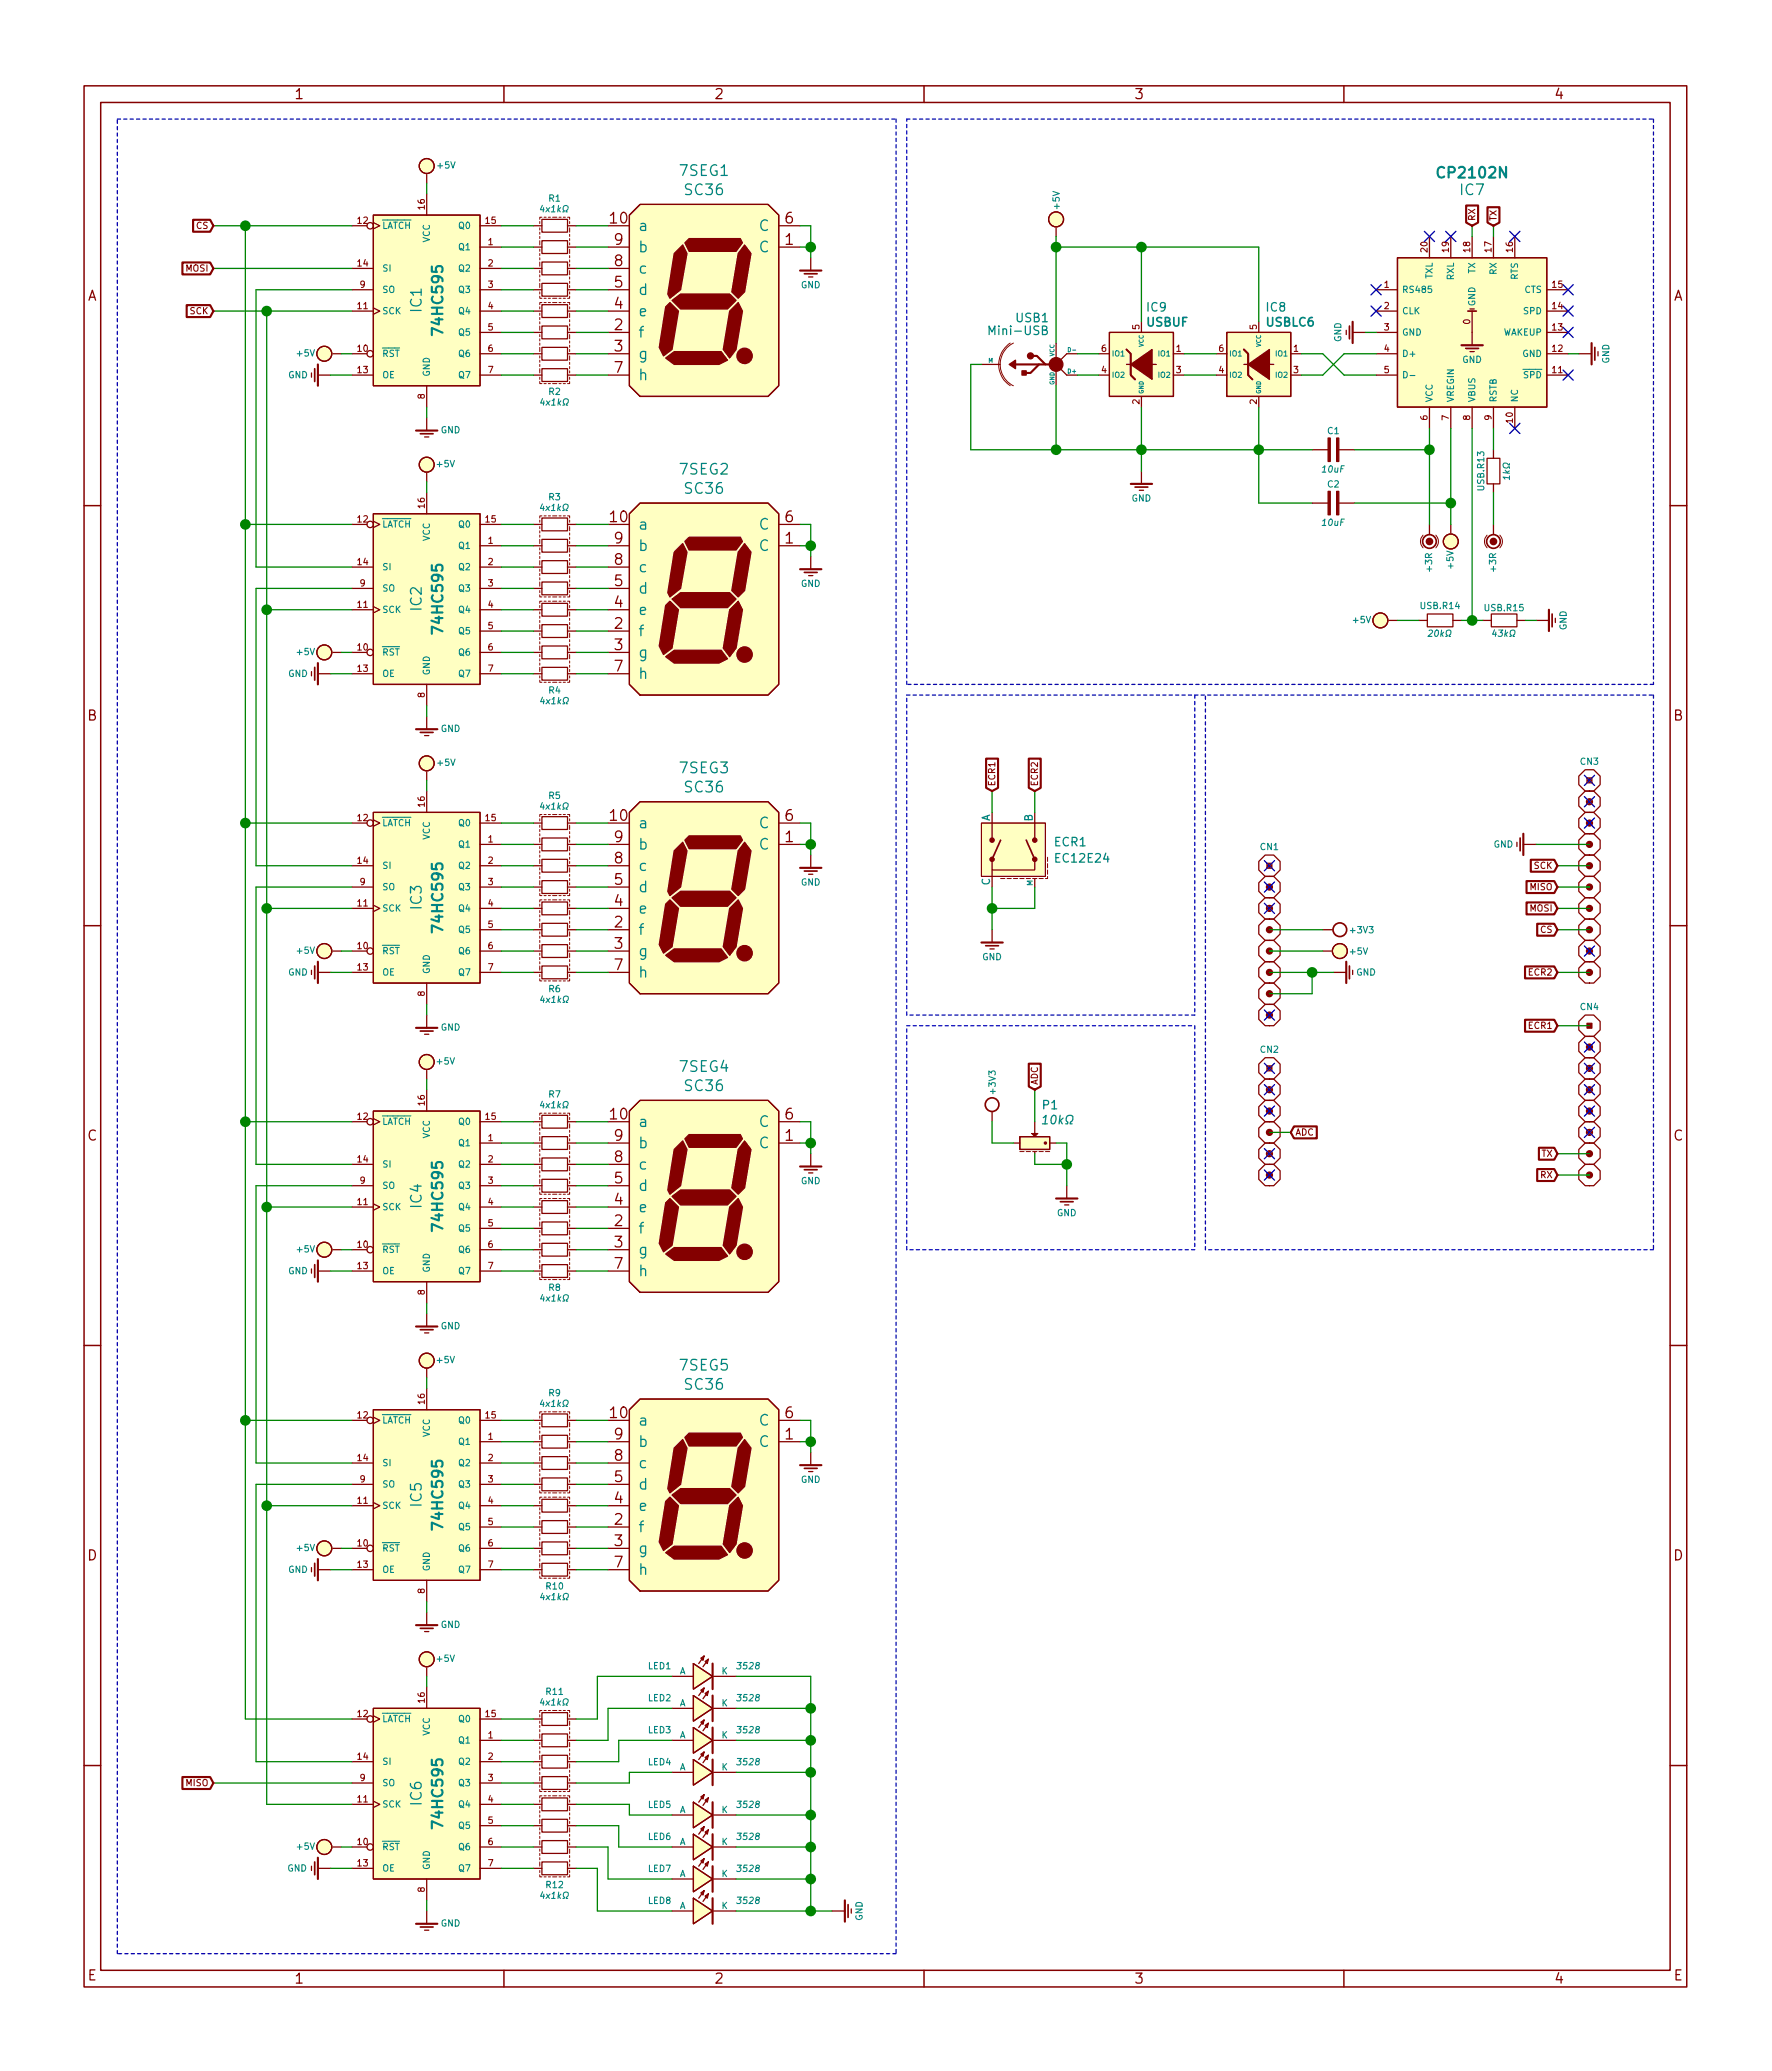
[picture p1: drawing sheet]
<svg xmlns="http://www.w3.org/2000/svg" width="211mm" height="247mm" viewBox="0 0 211 247" stroke-linecap="round" stroke-linejoin="round" font-family="sans-serif">
<defs><g id="words">
<g font-size="1.8" fill="#008484">
<text x="81" y="21">7SEG1</text>
<text x="81.6" y="23.2">SC36</text>
<text x="171.4" y="21.2">CP2102N</text>
<text x="173.9" y="23.2">IC7</text>
<text x="75.9" y="27.5">a</text>
<text x="90.4" y="27.5">C</text>
<text x="75.9" y="35.1">d</text>
<text x="75.9" y="32.6">c</text>
<text x="75.9" y="30.1">b</text>
<text x="90.4" y="30.1">C</text>
<text x="50.2" y="37.1" transform="rotate(-90 50.2 37.1)">IC1</text>
<text x="52.8" y="39.5" transform="rotate(-90 52.8 39.5)">74HC595</text>
<text x="75.9" y="40.2">f</text>
<text x="75.9" y="37.7">e</text>
<text x="75.9" y="42.8">g</text>
<text x="75.9" y="45.3">h</text>
<text x="81" y="56.5">7SEG2</text>
<text x="81.6" y="58.8">SC36</text>
<text x="75.9" y="63.1">a</text>
<text x="75.9" y="65.6">b</text>
<text x="90.4" y="65.6">C</text>
<text x="90.4" y="63.1">C</text>
<text x="75.9" y="70.7">d</text>
<text x="75.9" y="68.2">c</text>
<text x="50.2" y="72.7" transform="rotate(-90 50.2 72.7)">IC2</text>
<text x="52.8" y="75.1" transform="rotate(-90 52.8 75.1)">74HC595</text>
<text x="75.9" y="75.8">f</text>
<text x="75.9" y="73.2">e</text>
<text x="75.9" y="78.3">g</text>
<text x="75.9" y="80.9">h</text>
<text x="81" y="92.1">7SEG3</text>
<text x="81.6" y="94.4">SC36</text>
<text x="75.9" y="98.6">a</text>
<text x="75.9" y="101.2">b</text>
<text x="90.4" y="101.2">C</text>
<text x="90.4" y="98.6">C</text>
<text x="75.9" y="106.3">d</text>
<text x="75.9" y="103.7">c</text>
<text x="50.2" y="108.2" transform="rotate(-90 50.2 108.2)">IC3</text>
<text x="52.8" y="110.6" transform="rotate(-90 52.8 110.6)">74HC595</text>
<text x="75.9" y="111.3">f</text>
<text x="75.9" y="113.9">g</text>
<text x="75.9" y="108.8">e</text>
<text x="75.9" y="116.4">h</text>
<text x="81" y="127.6">7SEG4</text>
<text x="81.6" y="129.9">SC36</text>
<text x="75.9" y="134.2">a</text>
<text x="75.9" y="136.7">b</text>
<text x="90.4" y="136.7">C</text>
<text x="90.4" y="134.2">C</text>
<text x="50.2" y="143.8" transform="rotate(-90 50.2 143.8)">IC4</text>
<text x="75.9" y="141.8">d</text>
<text x="75.9" y="139.3">c</text>
<text x="52.8" y="146.2" transform="rotate(-90 52.8 146.2)">74HC595</text>
<text x="75.9" y="146.9">f</text>
<text x="75.9" y="149.4">g</text>
<text x="75.9" y="144.4">e</text>
<text x="75.9" y="152">h</text>
<text x="81" y="163.2">7SEG5</text>
<text x="81.6" y="165.5">SC36</text>
<text x="75.9" y="169.8">a</text>
<text x="75.9" y="172.3">b</text>
<text x="90.4" y="172.3">C</text>
<text x="90.4" y="169.8">C</text>
<text x="50.2" y="179.4" transform="rotate(-90 50.2 179.4)">IC5</text>
<text x="75.9" y="179.9">e</text>
<text x="75.9" y="177.4">d</text>
<text x="75.9" y="174.8">c</text>
<text x="52.8" y="181.7" transform="rotate(-90 52.8 181.7)">74HC595</text>
<text x="75.9" y="182.5">f</text>
<text x="75.9" y="185">g</text>
<text x="75.9" y="187.5">h</text>
<text x="50.2" y="214.9" transform="rotate(-90 50.2 214.9)">IC6</text>
<text x="52.8" y="217.3" transform="rotate(-90 52.8 217.3)">74HC595</text>
</g>
<g font-size="1.8" fill="#840000">
<text x="72.7" y="26.6">10</text>
<text x="73.2" y="29.2">9</text>
<text x="93.5" y="29.2">1</text>
<text x="93.5" y="26.6">6</text>
<text x="73.2" y="34.2">5</text>
<text x="73.2" y="31.7">8</text>
<text x="73.2" y="39.3">2</text>
<text x="73.2" y="41.9">3</text>
<text x="73.2" y="36.8">4</text>
<text x="73.2" y="44.4">7</text>
<text x="72.7" y="62.2">10</text>
<text x="73.2" y="64.7">9</text>
<text x="93.5" y="64.7">1</text>
<text x="93.5" y="62.2">6</text>
<text x="73.2" y="69.8">5</text>
<text x="73.2" y="67.3">8</text>
<text x="73.2" y="74.9">2</text>
<text x="73.2" y="77.4">3</text>
<text x="73.2" y="72.3">4</text>
<text x="73.2" y="80">7</text>
<text x="72.7" y="97.7">10</text>
<text x="73.2" y="100.3">9</text>
<text x="93.5" y="100.3">1</text>
<text x="93.5" y="97.7">6</text>
<text x="73.2" y="107.9">4</text>
<text x="73.2" y="105.4">5</text>
<text x="73.2" y="102.8">8</text>
<text x="73.2" y="110.4">2</text>
<text x="73.2" y="113">3</text>
<text x="73.2" y="115.5">7</text>
<text x="72.7" y="133.3">10</text>
<text x="73.2" y="135.8">9</text>
<text x="93.5" y="135.8">1</text>
<text x="93.5" y="133.3">6</text>
<text x="73.2" y="143.5">4</text>
<text x="73.2" y="140.9">5</text>
<text x="73.2" y="138.4">8</text>
<text x="73.2" y="146">2</text>
<text x="73.2" y="148.5">3</text>
<text x="73.2" y="151.1">7</text>
<text x="72.7" y="168.9">10</text>
<text x="73.2" y="173.9">8</text>
<text x="73.2" y="171.4">9</text>
<text x="93.5" y="171.4">1</text>
<text x="93.5" y="168.9">6</text>
<text x="73.2" y="179">4</text>
<text x="73.2" y="176.5">5</text>
<text x="73.2" y="181.6">2</text>
<text x="73.2" y="184.1">3</text>
<text x="73.2" y="186.6">7</text>
</g>
<g font-size="1.7" fill="#840000">
<text x="35" y="11.8">1</text>
<text x="85" y="11.8">2</text>
<text x="135" y="11.8">3</text>
<text x="185" y="11.8">4</text>
<text x="10.4" y="35.8">A</text>
<text x="199.2" y="35.8">A</text>
<text x="10.4" y="85.8">B</text>
<text x="199.2" y="85.8">B</text>
<text x="10.4" y="135.8">C</text>
<text x="199.2" y="135.8">C</text>
<text x="10.4" y="185.8">D</text>
<text x="199.2" y="185.8">D</text>
<text x="10.4" y="235.8">E</text>
<text x="35" y="236.2">1</text>
<text x="85" y="236.2">2</text>
<text x="135" y="236.2">3</text>
<text x="185" y="236.2">4</text>
<text x="199.3" y="235.8">E</text>
</g>
<g font-size="1.4" fill="#008484">
<text x="118.1" y="39.9">Mini-USB</text>
<text x="121" y="38.4">USB1</text>
<text x="136.5" y="38.9">USBUF</text>
<text x="136.6" y="37.1">IC9</text>
<text x="150.8" y="38.9">USBLC6</text>
<text x="150.8" y="37.1">IC8</text>
<text x="125.6" y="100.8">ECR1</text>
<text x="125.8" y="102.7">EC12E24</text>
<text x="124.2" y="132.1">P1</text>
<text x="124.8" y="133.9">10k</text>
</g>
<g font-size="1.2" fill="#008484">
<text x="117.9" y="97.8" transform="rotate(-90 117.9 97.8)">A</text>
<text x="122.9" y="97.8" transform="rotate(-90 122.9 97.8)">B</text>
<text x="117.9" y="105.4" transform="rotate(-90 117.9 105.4)">C</text>
</g>
<g font-size="1.1" fill="#008484">
<text x="52.1" y="20.1">+5V</text>
<text x="45.5" y="27.3">LATCH</text>
<text x="51.2" y="28.9" transform="rotate(-90 51.2 28.9)">VCC</text>
<text x="54.7" y="29.8">Q1</text>
<text x="54.7" y="27.3">Q0</text>
<text x="64.8" y="25.3">4x1k</text>
<text x="65.4" y="24">R1</text>
<text x="126.2" y="24.8" transform="rotate(-90 126.2 24.8)">+5V</text>
<text x="45.5" y="32.3">SI</text>
<text x="45.5" y="34.9">SO</text>
<text x="54.7" y="32.3">Q2</text>
<text x="54.7" y="34.9">Q3</text>
<text x="95.4" y="34.3">GND</text>
<text x="166.9" y="34.9">RS485</text>
<text x="170.6" y="33.2" transform="rotate(-90 170.6 33.2)">TXL</text>
<text x="173.1" y="33.3" transform="rotate(-90 173.1 33.3)">RXL</text>
<text x="175.6" y="32.5" transform="rotate(-90 175.6 32.5)">TX</text>
<text x="178.2" y="32.7" transform="rotate(-90 178.2 32.7)">RX</text>
<text x="180.7" y="33.3" transform="rotate(-90 180.7 33.3)">RTS</text>
<text x="181.5" y="34.9">CTS</text>
<text x="45.5" y="37.4">SCK</text>
<text x="54.7" y="37.4">Q4</text>
<text x="54.7" y="40">Q5</text>
<text x="159.7" y="40.7" transform="rotate(-90 159.7 40.7)">GND</text>
<text x="166.9" y="37.4">CLK</text>
<text x="166.9" y="40">GND</text>
<text x="175.6" y="36.5" transform="rotate(-90 175.6 36.5)">GND</text>
<text x="178.9" y="40">WAKEUP</text>
<text x="181.5" y="37.4">SPD</text>
<text x="34.3" y="45">GND</text>
<text x="35.4" y="42.5">+5V</text>
<text x="45.5" y="42.5">RST</text>
<text x="45.5" y="45">OE</text>
<text x="51.2" y="44.9" transform="rotate(-90 51.2 44.9)">GND</text>
<text x="54.7" y="42.5">Q6</text>
<text x="54.7" y="45">Q7</text>
<text x="65.4" y="47">R2</text>
<text x="166.9" y="42.5">D+</text>
<text x="170.6" y="48" transform="rotate(-90 170.6 48)">VCC</text>
<text x="173.1" y="48" transform="rotate(-90 173.1 48)">VREGIN</text>
<text x="174.1" y="43.2">GND</text>
<text x="175.6" y="48" transform="rotate(-90 175.6 48)">VBUS</text>
<text x="178.2" y="48" transform="rotate(-90 178.2 48)">RSTB</text>
<text x="180.7" y="48" transform="rotate(-90 180.7 48)">NC</text>
<text x="181.3" y="42.5">GND</text>
<text x="181.5" y="45">SPD</text>
<text x="191.6" y="43.3" transform="rotate(-90 191.6 43.3)">GND</text>
<text x="52.5" y="51.6">GND</text>
<text x="64.9" y="48.3">4x1k</text>
<text x="158.1" y="51.7">C1</text>
<text x="52.1" y="55.6">+5V</text>
<text x="65.4" y="59.6">R3</text>
<text x="134.7" y="59.7">GND</text>
<text x="157.5" y="56.3">10uF</text>
<text x="158.1" y="58">C2</text>
<text x="176.7" y="58.3" transform="rotate(-90 176.7 58.3)">USB.R13</text>
<text x="179.8" y="56.7" transform="rotate(-90 179.8 56.7)">1k</text>
<text x="45.5" y="62.8">LATCH</text>
<text x="51.2" y="64.4" transform="rotate(-90 51.2 64.4)">VCC</text>
<text x="54.7" y="65.4">Q1</text>
<text x="54.7" y="62.8">Q0</text>
<text x="64.8" y="60.8">4x1k</text>
<text x="157.5" y="62.6">10uF</text>
<text x="45.5" y="67.9">SI</text>
<text x="45.5" y="70.4">SO</text>
<text x="54.7" y="67.9">Q2</text>
<text x="54.7" y="70.4">Q3</text>
<text x="95.4" y="69.9">GND</text>
<text x="170.5" y="68" transform="rotate(-90 170.5 68)">+3R</text>
<text x="173.1" y="67.7" transform="rotate(-90 173.1 67.7)">+5V</text>
<text x="178.1" y="68" transform="rotate(-90 178.1 68)">+3R</text>
<text x="45.5" y="73">SCK</text>
<text x="54.7" y="73">Q4</text>
<text x="54.7" y="75.5">Q5</text>
<text x="161.1" y="74.2">+5V</text>
<text x="169.2" y="72.5">USB.R14</text>
<text x="170.6" y="75.8">20k</text>
<text x="176.8" y="72.8">USB.R15</text>
<text x="178.2" y="75.8">43k</text>
<text x="186.5" y="75" transform="rotate(-90 186.5 75)">GND</text>
<text x="34.3" y="80.6">GND</text>
<text x="35.4" y="78">+5V</text>
<text x="45.5" y="78.1">RST</text>
<text x="45.5" y="80.6">OE</text>
<text x="51.2" y="80.5" transform="rotate(-90 51.2 80.5)">GND</text>
<text x="54.7" y="78.1">Q6</text>
<text x="54.7" y="80.6">Q7</text>
<text x="64.9" y="83.9">4x1k</text>
<text x="65.4" y="82.6">R4</text>
<text x="52.5" y="87.2">GND</text>
<text x="52.1" y="91.2">+5V</text>
<text x="65.4" y="95.1">R5</text>
<text x="188.2" y="91.1">CN3</text>
<text x="45.5" y="98.4">LATCH</text>
<text x="51.2" y="100" transform="rotate(-90 51.2 100)">VCC</text>
<text x="54.7" y="100.9">Q1</text>
<text x="54.7" y="98.4">Q0</text>
<text x="64.8" y="96.4">4x1k</text>
<text x="150.1" y="101.2">CN1</text>
<text x="177.8" y="100.9">GND</text>
<text x="45.5" y="103.5">SI</text>
<text x="45.5" y="106">SO</text>
<text x="54.7" y="103.5">Q2</text>
<text x="54.7" y="106">Q3</text>
<text x="95.4" y="105.4">GND</text>
<text x="35.4" y="113.6">+5V</text>
<text x="45.5" y="113.6">RST</text>
<text x="45.5" y="108.5">SCK</text>
<text x="54.7" y="108.5">Q4</text>
<text x="54.7" y="111.1">Q5</text>
<text x="54.7" y="113.6">Q6</text>
<text x="160.8" y="113.7">+5V</text>
<text x="160.9" y="111.1">+3V3</text>
<text x="34.3" y="116.2">GND</text>
<text x="45.5" y="116.2">OE</text>
<text x="51.2" y="116" transform="rotate(-90 51.2 116)">GND</text>
<text x="54.7" y="116.2">Q7</text>
<text x="64.9" y="119.4">4x1k</text>
<text x="65.4" y="118.1">R6</text>
<text x="116.9" y="114.3">GND</text>
<text x="161.5" y="116.2">GND</text>
<text x="52.5" y="122.7">GND</text>
<text x="150.1" y="125.4">CN2</text>
<text x="188.2" y="120.3">CN4</text>
<text x="52.1" y="126.8">+5V</text>
<text x="64.8" y="132">4x1k</text>
<text x="65.4" y="130.7">R7</text>
<text x="118.5" y="130.2" transform="rotate(-90 118.5 130.2)">+3V3</text>
<text x="45.5" y="133.9">LATCH</text>
<text x="51.2" y="135.5" transform="rotate(-90 51.2 135.5)">VCC</text>
<text x="54.7" y="136.5">Q1</text>
<text x="54.7" y="133.9">Q0</text>
<text x="45.5" y="139">SI</text>
<text x="45.5" y="141.6">SO</text>
<text x="54.7" y="139">Q2</text>
<text x="54.7" y="141.6">Q3</text>
<text x="95.4" y="141">GND</text>
<text x="35.4" y="149.1">+5V</text>
<text x="45.5" y="149.2">RST</text>
<text x="45.5" y="144.1">SCK</text>
<text x="54.7" y="144.1">Q4</text>
<text x="54.7" y="146.6">Q5</text>
<text x="54.7" y="149.2">Q6</text>
<text x="125.8" y="144.8">GND</text>
<text x="34.3" y="151.7">GND</text>
<text x="45.5" y="151.7">OE</text>
<text x="51.2" y="151.6" transform="rotate(-90 51.2 151.6)">GND</text>
<text x="54.7" y="151.7">Q7</text>
<text x="64.9" y="155">4x1k</text>
<text x="65.4" y="153.7">R8</text>
<text x="52.5" y="158.3">GND</text>
<text x="52.1" y="162.3">+5V</text>
<text x="64.8" y="167.5">4x1k</text>
<text x="65.4" y="166.3">R9</text>
<text x="45.5" y="169.5">LATCH</text>
<text x="51.2" y="171.1" transform="rotate(-90 51.2 171.1)">VCC</text>
<text x="54.7" y="172">Q1</text>
<text x="54.7" y="169.5">Q0</text>
<text x="45.5" y="179.7">SCK</text>
<text x="45.5" y="174.6">SI</text>
<text x="45.5" y="177.1">SO</text>
<text x="54.7" y="174.6">Q2</text>
<text x="54.7" y="177.1">Q3</text>
<text x="54.7" y="179.7">Q4</text>
<text x="95.4" y="176.6">GND</text>
<text x="35.4" y="184.7">+5V</text>
<text x="45.5" y="184.7">RST</text>
<text x="54.7" y="182.2">Q5</text>
<text x="54.7" y="184.7">Q6</text>
<text x="34.3" y="187.3">GND</text>
<text x="45.5" y="187.3">OE</text>
<text x="51.2" y="187.2" transform="rotate(-90 51.2 187.2)">GND</text>
<text x="54.7" y="187.3">Q7</text>
<text x="64.9" y="190.5">4x1k</text>
<text x="65.1" y="189.3">R10</text>
<text x="52.1" y="197.9">+5V</text>
<text x="52.5" y="193.8">GND</text>
<text x="64.8" y="203.1">4x1k</text>
<text x="65.1" y="201.8">R11</text>
<text x="77.2" y="198.8">LED1</text>
<text x="77.2" y="202.6">LED2</text>
<text x="80.9" y="199.4">A</text>
<text x="80.9" y="203.2">A</text>
<text x="85.9" y="199.4">K</text>
<text x="85.9" y="203.2">K</text>
<text x="88" y="198.8">3528</text>
<text x="88" y="202.6">3528</text>
<text x="45.5" y="205.1">LATCH</text>
<text x="51.2" y="206.7" transform="rotate(-90 51.2 206.7)">VCC</text>
<text x="54.7" y="207.6">Q1</text>
<text x="54.7" y="205.1">Q0</text>
<text x="77.2" y="206.4">LED3</text>
<text x="80.9" y="207">A</text>
<text x="85.9" y="207">K</text>
<text x="88" y="206.4">3528</text>
<text x="45.5" y="215.2">SCK</text>
<text x="45.5" y="210.1">SI</text>
<text x="45.5" y="212.7">SO</text>
<text x="54.7" y="210.1">Q2</text>
<text x="54.7" y="212.7">Q3</text>
<text x="54.7" y="215.2">Q4</text>
<text x="77.2" y="210.2">LED4</text>
<text x="77.2" y="215.3">LED5</text>
<text x="80.9" y="210.8">A</text>
<text x="80.9" y="215.9">A</text>
<text x="85.9" y="210.8">K</text>
<text x="85.9" y="215.9">K</text>
<text x="88" y="210.2">3528</text>
<text x="88" y="215.3">3528</text>
<text x="35.4" y="220.3">+5V</text>
<text x="45.5" y="220.3">RST</text>
<text x="54.7" y="217.8">Q5</text>
<text x="54.7" y="220.3">Q6</text>
<text x="77.2" y="219.1">LED6</text>
<text x="80.9" y="219.7">A</text>
<text x="85.9" y="219.7">K</text>
<text x="88" y="219.1">3528</text>
<text x="34.2" y="222.8">GND</text>
<text x="45.5" y="222.8">OE</text>
<text x="51.2" y="222.7" transform="rotate(-90 51.2 222.7)">GND</text>
<text x="54.7" y="222.8">Q7</text>
<text x="64.9" y="226.1">4x1k</text>
<text x="65.1" y="224.8">R12</text>
<text x="77.2" y="222.9">LED7</text>
<text x="77.2" y="226.7">LED8</text>
<text x="80.9" y="223.5">A</text>
<text x="80.9" y="227.3">A</text>
<text x="85.9" y="223.5">K</text>
<text x="85.9" y="227.3">K</text>
<text x="88" y="222.9">3528</text>
<text x="88" y="226.7">3528</text>
<text x="52.5" y="229.4">GND</text>
<text x="102.7" y="228.7" transform="rotate(-90 102.7 228.7)">GND</text>
</g>
<g font-size="1.1" fill="#840000">
<text x="23.4" y="27.3">CS</text>
<text x="42.6" y="26.7">12</text>
<text x="50.6" y="24.9" transform="rotate(-90 50.6 24.9)">16</text>
<text x="57.8" y="26.7">15</text>
<text x="58.1" y="29.2">1</text>
<text x="175.6" y="26.4" transform="rotate(-90 175.6 26.4)">RX</text>
<text x="178.2" y="26.4" transform="rotate(-90 178.2 26.4)">TX</text>
<text x="22.2" y="32.3">MOSI</text>
<text x="42.6" y="31.7">14</text>
<text x="42.9" y="34.3">9</text>
<text x="58.1" y="31.7">2</text>
<text x="58.1" y="34.3">3</text>
<text x="164.8" y="34.3">1</text>
<text x="170" y="30" transform="rotate(-90 170 30)">20</text>
<text x="172.5" y="30" transform="rotate(-90 172.5 30)">19</text>
<text x="175" y="30" transform="rotate(-90 175 30)">18</text>
<text x="177.6" y="30" transform="rotate(-90 177.6 30)">17</text>
<text x="180.1" y="30" transform="rotate(-90 180.1 30)">16</text>
<text x="184.8" y="34.3">15</text>
<text x="22.7" y="37.4">SCK</text>
<text x="42.6" y="41.9">10</text>
<text x="42.6" y="36.8">11</text>
<text x="58.1" y="36.8">4</text>
<text x="58.1" y="39.4">5</text>
<text x="58.1" y="41.9">6</text>
<text x="131.2" y="41.9">6</text>
<text x="135.7" y="39.2" transform="rotate(-90 135.7 39.2)">5</text>
<text x="140.1" y="41.9">1</text>
<text x="145.1" y="41.9">6</text>
<text x="149.6" y="39.2" transform="rotate(-90 149.6 39.2)">5</text>
<text x="154" y="41.9">1</text>
<text x="164.8" y="36.8">2</text>
<text x="164.8" y="39.4">3</text>
<text x="164.8" y="41.9">4</text>
<text x="175" y="38.6" transform="rotate(-90 175 38.6)">0</text>
<text x="184.8" y="41.9">12</text>
<text x="184.8" y="39.4">13</text>
<text x="184.8" y="36.8">14</text>
<text x="42.6" y="44.4">13</text>
<text x="50.6" y="47.5" transform="rotate(-90 50.6 47.5)">8</text>
<text x="58.1" y="44.4">7</text>
<text x="131.2" y="44.4">4</text>
<text x="140.1" y="44.4">3</text>
<text x="145.1" y="44.4">4</text>
<text x="154" y="44.4">3</text>
<text x="164.8" y="44.4">5</text>
<text x="184.8" y="44.4">11</text>
<text x="135.7" y="48.1" transform="rotate(-90 135.7 48.1)">2</text>
<text x="149.6" y="48.1" transform="rotate(-90 149.6 48.1)">2</text>
<text x="170" y="50" transform="rotate(-90 170 50)">6</text>
<text x="172.5" y="50" transform="rotate(-90 172.5 50)">7</text>
<text x="175" y="50" transform="rotate(-90 175 50)">8</text>
<text x="177.6" y="50" transform="rotate(-90 177.6 50)">9</text>
<text x="180.1" y="50.3" transform="rotate(-90 180.1 50.3)">10</text>
<text x="42.6" y="62.2">12</text>
<text x="50.6" y="60.5" transform="rotate(-90 50.6 60.5)">16</text>
<text x="57.8" y="62.2">15</text>
<text x="58.1" y="64.8">1</text>
<text x="42.6" y="67.3">14</text>
<text x="42.9" y="69.8">9</text>
<text x="58.1" y="67.3">2</text>
<text x="58.1" y="69.8">3</text>
<text x="42.6" y="77.5">10</text>
<text x="42.6" y="72.4">11</text>
<text x="58.1" y="72.4">4</text>
<text x="58.1" y="74.9">5</text>
<text x="58.1" y="77.5">6</text>
<text x="42.6" y="80">13</text>
<text x="50.6" y="83" transform="rotate(-90 50.6 83)">8</text>
<text x="58.1" y="80">7</text>
<text x="118.5" y="93.7" transform="rotate(-90 118.5 93.7)">ECR1</text>
<text x="123.6" y="93.7" transform="rotate(-90 123.6 93.7)">ECR2</text>
<text x="42.6" y="97.8">12</text>
<text x="50.6" y="96" transform="rotate(-90 50.6 96)">16</text>
<text x="57.8" y="97.8">15</text>
<text x="58.1" y="100.3">1</text>
<text x="42.6" y="107.9">11</text>
<text x="42.6" y="102.9">14</text>
<text x="42.9" y="105.4">9</text>
<text x="58.1" y="102.9">2</text>
<text x="58.1" y="105.4">3</text>
<text x="58.1" y="107.9">4</text>
<text x="182.2" y="106">MISO</text>
<text x="182.7" y="103.5">SCK</text>
<text x="42.6" y="113">10</text>
<text x="58.1" y="110.5">5</text>
<text x="58.1" y="113">6</text>
<text x="182.2" y="108.5">MOSI</text>
<text x="183.4" y="111.1">CS</text>
<text x="42.6" y="115.6">13</text>
<text x="50.6" y="118.6" transform="rotate(-90 50.6 118.6)">8</text>
<text x="58.1" y="115.6">7</text>
<text x="182.1" y="116.2">ECR2</text>
<text x="182.1" y="122.5">ECR1</text>
<text x="50.6" y="131.6" transform="rotate(-90 50.6 131.6)">16</text>
<text x="123.6" y="129.2" transform="rotate(-90 123.6 129.2)">ADC</text>
<text x="42.6" y="133.3">12</text>
<text x="57.8" y="133.3">15</text>
<text x="58.1" y="135.9">1</text>
<text x="154.2" y="135.2">ADC</text>
<text x="183.6" y="137.8">TX</text>
<text x="42.6" y="143.5">11</text>
<text x="42.6" y="138.4">14</text>
<text x="42.9" y="141">9</text>
<text x="58.1" y="138.4">2</text>
<text x="58.1" y="141">3</text>
<text x="58.1" y="143.5">4</text>
<text x="183.4" y="140.3">RX</text>
<text x="42.6" y="148.6">10</text>
<text x="58.1" y="146">5</text>
<text x="58.1" y="148.6">6</text>
<text x="42.6" y="151.1">13</text>
<text x="50.6" y="154.2" transform="rotate(-90 50.6 154.2)">8</text>
<text x="58.1" y="151.1">7</text>
<text x="50.6" y="167.2" transform="rotate(-90 50.6 167.2)">16</text>
<text x="42.6" y="168.9">12</text>
<text x="42.6" y="174">14</text>
<text x="57.8" y="168.9">15</text>
<text x="58.1" y="171.4">1</text>
<text x="58.1" y="174">2</text>
<text x="42.6" y="179.1">11</text>
<text x="42.9" y="176.5">9</text>
<text x="58.1" y="176.5">3</text>
<text x="58.1" y="179.1">4</text>
<text x="42.6" y="184.1">10</text>
<text x="58.1" y="181.6">5</text>
<text x="58.1" y="184.1">6</text>
<text x="42.6" y="186.7">13</text>
<text x="50.6" y="189.7" transform="rotate(-90 50.6 189.7)">8</text>
<text x="58.1" y="186.7">7</text>
<text x="50.6" y="202.7" transform="rotate(-90 50.6 202.7)">16</text>
<text x="42.6" y="204.5">12</text>
<text x="42.6" y="209.5">14</text>
<text x="57.8" y="204.5">15</text>
<text x="58.1" y="207">1</text>
<text x="58.1" y="209.5">2</text>
<text x="22.2" y="212.7">MISO</text>
<text x="42.6" y="214.6">11</text>
<text x="42.9" y="212.1">9</text>
<text x="58.1" y="212.1">3</text>
<text x="58.1" y="214.6">4</text>
<text x="42.6" y="219.7">10</text>
<text x="58.1" y="217.2">5</text>
<text x="58.1" y="219.7">6</text>
<text x="42.6" y="222.2">13</text>
<text x="50.6" y="225.3" transform="rotate(-90 50.6 225.3)">8</text>
<text x="58.1" y="222.2">7</text>
</g>
<g font-size=".9" fill="#008484">
<text x="132.3" y="45">IO2</text>
<text x="132.3" y="42.4">IO1</text>
<text x="138" y="42.4">IO1</text>
<text x="138" y="45">IO2</text>
<text x="146.3" y="45">IO2</text>
<text x="146.3" y="42.4">IO1</text>
<text x="152" y="42.4">IO1</text>
<text x="152" y="45">IO2</text>
<text x="123" y="105.5" transform="rotate(-90 123 105.5)">M</text>
</g>
<g font-size=".7" fill="#008484">
<text x="127.3" y="41.9">D-</text>
<text x="136.1" y="41.3" transform="rotate(-90 136.1 41.3)">VCC</text>
<text x="150.1" y="41.3" transform="rotate(-90 150.1 41.3)">VCC</text>
<text x="117.7" y="43.2">M</text>
<text x="125.5" y="45.9" transform="rotate(-90 125.5 45.9)">GND</text>
<text x="125.5" y="42.5" transform="rotate(-90 125.5 42.5)">VCC</text>
<text x="127.2" y="44.5">D+</text>
<text x="136.1" y="46.9" transform="rotate(-90 136.1 46.9)">GND</text>
<text x="150.1" y="46.9" transform="rotate(-90 150.1 46.9)">GND</text>
</g>
</g></defs>
<g fill="none" stroke="#840000" stroke-width=".18">
<path d="M10 10.2h190.8v226.4h-190.8zM12 12.2h186.8v222.4h-186.8zM60 10.2v2M110 10.2v2M160 10.2v2M10 60.2h2M198.8 60.2h2M10 110.2h2M198.8 110.2h2M10 160.2h2M198.8 160.2h2M10 210.2h2"/>
<path d="M198.8 210.2h2M60 234.6v2M110 234.6v2M160 234.6v2"/>
</g>
<g fill="#ffffc2" stroke="#ffffc2" stroke-width=".12">
<path d="M44.4 25.6h12.7v20.3h-12.7z"/>
<path d="M44.4 61.2h12.7v20.3h-12.7z"/>
<path d="M44.4 96.7h12.7v20.4h-12.7z"/>
<path d="M44.4 167.9h12.7v20.3h-12.7z"/>
<path d="M121.4 135.3h3.6v1.6h-3.6z"/>
<path d="M116.8 98h7.7v6.4h-7.7z"/>
<path d="M76.2 24.3h15.2l1.3 1.3v20.3l-1.3 1.3h-15.2l-1.3-1.3v-20.3z"/>
<path d="M82.5 198.1l2.3 1.5-2.3 1.5z"/>
<path d="M82.5 201.9l2.3 1.5-2.3 1.5z"/>
<path d="M82.5 205.7l2.3 1.5-2.3 1.5z"/>
<path d="M82.5 209.5l2.3 1.5-2.3 1.6z"/>
<path d="M82.5 214.6l2.3 1.5-2.3 1.5z"/>
<path d="M82.5 218.4l2.3 1.5-2.3 1.5z"/>
<path d="M82.5 222.2l2.3 1.5-2.3 1.6z"/>
<path d="M82.5 226l2.3 1.5-2.3 1.6z"/>
<path d="M76.2 166.6h15.2l1.3 1.3v20.3l-1.3 1.2h-15.2l-1.3-1.2v-20.3z"/>
<path d="M44.4 203.4h12.7v20.3h-12.7z"/>
<path d="M74.9 132.3l1.3-1.3h15.2l1.3 1.3v20.3l-1.3 1.3h-15.2l-1.3-1.3z"/>
<path d="M74.9 96.7l1.3-1.2h15.2l1.3 1.2v20.4l-1.3 1.2h-15.2l-1.3-1.2z"/>
<path d="M74.9 61.2l1.3-1.3h15.2l1.3 1.3v20.3l-1.3 1.3h-15.2l-1.3-1.3z"/>
<path d="M44.4 132.3h12.7v20.3h-12.7z"/>
<path d="M132.1 39.6h7.6v7.6h-7.6z"/>
<path d="M166.4 30.7h17.7v17.8h-17.7z"/>
<path d="M146 39.6h7.7v7.6h-7.7z"/>
<circle cx="50.8" cy="55.3" r=".89"/>
<circle cx="50.8" cy="19.8" r=".89"/>
<circle cx="50.8" cy="197.6" r=".89"/>
<circle cx="125.7" cy="26.1" r=".89"/>
<circle cx="164.3" cy="73.9" r=".89"/>
<circle cx="172.7" cy="64.5" r=".89"/>
<circle cx="38.6" cy="42.1" r=".89"/>
<circle cx="38.6" cy="77.7" r=".89"/>
<circle cx="38.6" cy="113.2" r=".89"/>
<circle cx="38.6" cy="148.8" r=".89"/>
<circle cx="38.6" cy="219.9" r=".89"/>
<circle cx="38.6" cy="184.4" r=".89"/>
<circle cx="50.8" cy="90.9" r=".89"/>
<circle cx="50.8" cy="162" r=".89"/>
<circle cx="50.8" cy="126.4" r=".89"/>
<circle cx="159.5" cy="113.2" r=".89"/>
</g>
<g fill="none" stroke="#840000" stroke-width=".15">
<path d="M41.9 37h2.5M41.9 26.9h1.8M41.9 32h2.5M41.9 34.5h2.5M44.4 25.6h12.7v20.3h-12.7zM44.4 36.7l.8 .3-.8 .4M44.4 26.5l.8 .4-.8 .4M50.8 20.8v1M50.8 23.1v2.5M57.1 29.4h2.6M57.1 37h2.6M57.1 26.9h2.6"/>
<path d="M57.1 32h2.6M57.1 34.5h2.6M57.1 39.6h2.6M63.5 29.4h1M63.5 37h1M63.5 26.9h1M63.5 32h1M63.5 34.5h1M63.5 39.6h1M64.5 33.7h3.1v1.6h-3.1zM64.5 31.2h3.1v1.5h-3.1zM64.5 28.7h3.1v1.5h-3.1z"/>
<path d="M64.5 26.1h3.1v1.5h-3.1zM64.5 36.3h3.1v1.5h-3.1zM64.5 38.8h3.1v1.5h-3.1zM67.6 29.4h1M67.6 37h1M67.6 26.9h1M67.6 32h1M67.6 34.5h1M67.6 39.6h1M72.4 29.4h2.5M72.4 37h2.5M72.4 32h2.5"/>
<path d="M72.4 34.5h2.5M72.4 39.6h2.5M76.2 24.3h15.2l1.3 1.3v20.3l-1.3 1.3h-15.2l-1.3-1.3v-20.3zM92.7 29.4h2.5M92.7 26.9h2.5M96.3 33h.5M96.5 30.7v1.5M125.7 27.1v1.1M132.1 39.6h7.6v7.6h-7.6zM135.9 38.3v1.3M146 39.6h7.7v7.6h-7.7zM149.9 38.3v1.3"/>
<path d="M160.3 39.3v.5M161 39.6h1.6M163.8 37h2.6M163.8 34.5h2.6M163.8 39.6h2.6M166.4 30.7h17.7v17.8h-17.7zM170.2 28.2v2.5M172.7 28.2v2.5M175.3 28.2v2.5M175.3 37v4.1M177.8 28.2v2.5M180.3 28.2v2.5"/>
<path d="M184.1 37h2.6M184.1 34.5h2.6M184.1 39.6h2.6M37.1 44.4v.5M37.8 44.7h1.6M39.6 42.1h1M41.9 42.1h1.8M41.9 44.7h2.5M50.5 52h.6M50.8 45.9v2.6M50.8 49.7v1.6M50.8 56.3v1.1"/>
<path d="M50.8 58.6v2.6M57.1 42.1h2.6M57.1 44.7h2.6M63.5 42.1h1M63.5 44.7h1M64.5 41.4h3.1v1.5h-3.1zM64.5 43.9h3.1v1.5h-3.1zM67.6 42.1h1M67.6 44.7h1M72.4 42.1h2.5M72.4 44.7h2.5M116.8 43.4h2.3"/>
<path d="M125.7 40.9v1.7M125.7 44.2v1.7M128.3 42.1h-1.3l-1.3 1.3 1.3 1.3h1.3M130.8 42.1h1.3M130.8 44.7h1.3M134.1 43.4h.5M135.6 58.4h.5M135.9 47.2v1.3M135.9 56.1v1.5M137.2 43.4h.5M139.7 42.1h1.3M139.7 44.7h1.3"/>
<path d="M144.8 42.1h1.2M144.8 44.7h1.2M148.1 43.4h.5M149.9 47.2v1.3M151.1 43.4h.5M153.7 42.1h1.2M153.7 44.7h1.2M156.2 59.9h1.9M156.2 53.6h1.9M159.4 59.9h1.9M159.4 53.6h1.9M163.8 42.1h2.6"/>
<path d="M163.8 44.7h2.6M170.2 48.5v2.5M172.7 48.5v2.5M175 41.9h.5M175.3 48.5v2.5M177 54.6h1.6v3h-1.6zM177.8 48.5v2.5M177.8 53.6v1M177.8 57.6v1M180.3 48.5v2.5M184.1 42.1h2.6M184.1 44.7h2.6"/>
<path d="M188 42.1h1.5M190.2 41.9v.5M37.1 80v.5M39.6 77.7h1M41.9 77.7h1.8M41.9 72.6h2.5M41.9 62.4h1.8M41.9 67.5h2.5M41.9 70.1h2.5M44.4 61.2h12.7v20.3h-12.7zM44.4 72.2l.8 .4-.8 .4M44.4 62.1l.8 .3-.8 .4"/>
<path d="M57.1 65h2.6M57.1 77.7h2.6M57.1 72.6h2.6M57.1 62.4h2.6M57.1 67.5h2.6M57.1 70.1h2.6M57.1 75.1h2.6M63.5 65h1M63.5 77.7h1M63.5 72.6h1M63.5 62.4h1M63.5 67.5h1"/>
<path d="M63.5 70.1h1M63.5 75.1h1M64.5 71.8h3.1v1.6h-3.1zM64.5 74.4h3.1v1.5h-3.1zM64.5 76.9h3.1v1.5h-3.1zM64.5 79.5h3.1v1.5h-3.1zM64.5 69.3h3.1v1.5h-3.1zM64.5 66.8h3.1v1.5h-3.1zM64.5 64.2h3.1v1.5h-3.1zM64.5 61.7h3.1v1.5h-3.1zM67.6 65h1M67.6 77.7h1"/>
<path d="M67.6 72.6h1M67.6 62.4h1M67.6 67.5h1M67.6 70.1h1M67.6 75.1h1M72.4 65h2.5M72.4 77.7h2.5M72.4 72.6h2.5M72.4 67.5h2.5M72.4 70.1h2.5M72.4 75.1h2.5M74.9 61.2l1.3-1.3h15.2l1.3 1.3v20.3l-1.3 1.3h-15.2l-1.3-1.3z"/>
<path d="M92.7 65h2.5M92.7 62.4h2.5M96.3 68.5h.5M96.5 66.3v1.5M165.4 73.9h1M168.9 73.9h1M169.9 73.1h3.1v1.5h-3.1zM170.2 62.4v1.2M172.7 62.4v1.1M173 73.9h1M176.5 73.9h1M177.5 73.1h3.1v1.5h-3.1z"/>
<path d="M177.8 62.4v1.2M180.6 73.9h1M182.9 73.9h1.5M185.2 73.6v.5M37.8 80.2h1.6M41.9 80.2h2.5M41.9 98h1.8M44.4 96.7h12.7v20.4h-12.7zM44.4 97.6l.8 .4-.8 .4M50.5 87.6h.6M50.8 81.5v2.5M50.8 85.3v1.5"/>
<path d="M50.8 91.9v1M50.8 94.2v2.5M57.1 80.2h2.6M57.1 98h2.6M63.5 80.2h1M63.5 98h1M64.5 99.8h3.1v1.5h-3.1zM64.5 97.2h3.1v1.6h-3.1zM67.6 80.2h1M67.6 98h1M72.4 80.2h2.5M74.9 96.7l1.3-1.2h15.2l1.3 1.2v20.4l-1.3 1.2h-15.2l-1.3-1.2z"/>
<path d="M92.7 98h2.5M118.1 98v2M123.2 98v2M188 97.5l.7-.8h1l.8 .8v1l-.8 .8h-1l-.7-.8zM188 95l.7-.8h1l.8 .8v1l-.8 .7h-1l-.7-.7zM188 92.4l.7-.7h1l.8 .7v1l-.8 .8h-1l-.7-.8zM189.2 92.9h.1M189.2 95.5h.1M189.2 98h.1M37.1 115.5v.5M37.8 115.8h1.6M39.6 113.2h1"/>
<path d="M41.9 103.1h2.5M41.9 105.6h2.5M41.9 115.8h2.5M41.9 113.2h1.8M41.9 108.2h2.5M44.4 107.8l.8 .4-.8 .3M50.8 117.1v2.5M57.1 100.5h2.6M57.1 103.1h2.6M57.1 105.6h2.6M57.1 115.8h2.6M57.1 113.2h2.6"/>
<path d="M57.1 110.7h2.6M57.1 108.2h2.6M63.5 100.5h1M63.5 103.1h1M63.5 105.6h1M63.5 115.8h1M63.5 113.2h1M63.5 110.7h1M63.5 108.2h1M64.5 104.9h3.1v1.5h-3.1zM64.5 102.3h3.1v1.5h-3.1zM64.5 107.4h3.1v1.5h-3.1z"/>
<path d="M64.5 109.9h3.1v1.6h-3.1zM64.5 112.5h3.1v1.5h-3.1zM64.5 115h3.1v1.5h-3.1zM67.6 100.5h1M67.6 103.1h1M67.6 105.6h1M67.6 115.8h1M67.6 113.2h1M67.6 110.7h1M67.6 108.2h1M72.4 100.5h2.5M72.4 103.1h2.5"/>
<path d="M72.4 105.6h2.5M72.4 115.8h2.5M72.4 113.2h2.5M72.4 110.7h2.5M72.4 108.2h2.5M92.7 100.5h2.5M96.3 104.1h.5M96.5 101.8v1.5M117.9 113h.5M118.1 102.3v1.3h5.1v-1.3M118.1 103.6v.8M118.1 110.7v1.5"/>
<path d="M149.9 117.8l.7-.7h1l.8 .7v1l-.8 .8h-1l-.7-.8zM149.9 112.7l.7-.7h1l.8 .7v1l-.8 .8h-1l-.7-.8zM149.9 110.2l.7-.8h1l.8 .8v1l-.8 .8h-1l-.7-.8zM149.9 107.7l.7-.8h1l.8 .8v1l-.8 .7h-1l-.7-.7zM150.6 114.5h1l.8 .8v1l-.8 .8h-1l-.7-.8v-1zM150.6 104.4h1l.8 .7v1l-.8 .8h-1l-.7-.8v-1zM150.6 101.8h1l.8 .8v1l-.8 .8h-1l-.7-.8v-1zM151.1 103.1h.1M151.1 105.6h.1M151.1 108.2h.1M151.1 110.7h.1M151.1 113.2h.1"/>
<path d="M151.1 115.8h.1M151.1 118.3h.1M157.5 113.2h1M157.5 110.7h1.1M158.7 115.8h1.6M161 115.5v.5M180.6 100.3v.5M181.4 100.5h1.5M188 115.3l.7-.8h1l.8 .8v1l-.8 .8h-1l-.7-.8zM188 112.7l.7-.7h1l.8 .7v1l-.8 .8h-1l-.7-.8zM188 110.2l.7-.8h1l.8 .8v1l-.8 .8h-1l-.7-.8zM188 107.7l.7-.8h1l.8 .8v1l-.8 .7h-1l-.7-.7z"/>
<path d="M188 105.1l.7-.7h1l.8 .7v1l-.8 .8h-1l-.7-.8zM188 102.6l.7-.8h1l.8 .8v1l-.8 .8h-1l-.7-.8zM188 100l.7-.7h1l.8 .7v1l-.8 .8h-1l-.7-.8zM189.2 115.8h.1M189.2 100.5h.1M189.2 103.1h.1M189.2 105.6h.1M189.2 108.2h.1M189.2 110.7h.1M189.2 113.2h.1M41.9 133.6h1.8M41.9 138.6h2.5"/>
<path d="M44.4 132.3h12.7v20.3h-12.7zM44.4 133.2l.8 .4-.8 .3M50.5 123.1h.6M50.8 120.9v1.5M50.8 127.5v1M50.8 129.8v2.5M57.1 133.6h2.6M57.1 136.1h2.6M57.1 138.6h2.6M63.5 133.6h1M63.5 136.1h1M63.5 138.6h1"/>
<path d="M64.5 137.9h3.1v1.5h-3.1zM64.5 135.3h3.1v1.6h-3.1zM64.5 132.8h3.1v1.5h-3.1zM67.6 133.6h1M67.6 136.1h1M67.6 138.6h1M72.4 136.1h2.5M72.4 138.6h2.5M74.9 132.3l1.3-1.3h15.2l1.3 1.3v20.3l-1.3 1.3h-15.2l-1.3-1.3zM92.7 133.6h2.5M92.7 136.1h2.5M96.3 139.7h.5"/>
<path d="M96.5 137.4v1.5M118.1 132.4v1.2M120.6 136.1h.8M121.4 135.3h3.6v1.6h-3.6zM123.2 133.6v1.5M123.2 137.2v.2M125 136.1h.7M149.9 139.4l.7-.8h1l.8 .8v1l-.8 .8h-1l-.7-.8zM149.9 136.9l.7-.8h1l.8 .8v1l-.8 .7h-1l-.7-.7zM149.9 131.8l.7-.8h1l.8 .8v1l-.8 .8h-1l-.7-.8zM149.9 129.2l.7-.7h1l.8 .7v1.1l-.8 .7h-1l-.7-.7zM149.9 120.4l.7-.8h1l.8 .8v1l-.8 .7h-1l-.7-.7z"/>
<path d="M150.6 133.6h1l.8 .7v1l-.8 .8h-1l-.7-.8v-1zM150.6 125.9h1l.8 .8v1l-.8 .8h-1l-.7-.8v-1zM151.1 127.2h.1M151.1 129.8h.1M151.1 132.3h.1M151.1 134.8h.1M151.1 137.4h.1M151.1 139.9h.1M151.1 120.9h.1M188 139.4l.7-.8h1l.8 .8v1l-.8 .8h-1l-.7-.8zM188 136.9l.7-.8h1l.8 .8v1l-.8 .7h-1l-.7-.7zM188 134.3l.7-.7h1l.8 .7v1l-.8 .8h-1l-.7-.8z"/>
<path d="M188 131.8l.7-.8h1l.8 .8v1l-.8 .8h-1l-.7-.8zM188 129.2l.7-.7h1l.8 .7v1.1l-.8 .7h-1l-.7-.7zM188 126.7l.7-.8h1l.8 .8v1l-.8 .8h-1l-.7-.8zM188 124.2l.7-.8h1l.8 .8v1l-.8 .7h-1l-.7-.7zM188 121.6l.7-.7h1l.8 .7v1l-.8 .8h-1l-.7-.8zM189.2 122.1h.1M189.2 124.7h.1M189.2 127.2h.1M189.2 129.8h.1M189.2 132.3h.1M189.2 134.8h.1M189.2 137.4h.1"/>
<path d="M189.2 139.9h.1M37.1 151.1v.5M37.8 151.3h1.6M39.6 148.8h1M41.9 141.2h2.5M41.9 151.3h2.5M41.9 148.8h1.8M41.9 143.7h2.5M44.4 143.3l.8 .4-.8 .4M50.5 158.7h.6M50.8 152.6v2.6M50.8 156.4v1.5"/>
<path d="M57.1 141.2h2.6M57.1 151.3h2.6M57.1 148.8h2.6M57.1 146.3h2.6M57.1 143.7h2.6M63.5 141.2h1M63.5 151.3h1M63.5 148.8h1M63.5 146.3h1M63.5 143.7h1M64.5 140.4h3.1v1.5h-3.1zM64.5 143h3.1v1.5h-3.1z"/>
<path d="M64.5 145.5h3.1v1.5h-3.1zM64.5 148h3.1v1.6h-3.1zM64.5 150.6h3.1v1.5h-3.1zM67.6 141.2h1M67.6 151.3h1M67.6 148.8h1M67.6 146.3h1M67.6 143.7h1M72.4 141.2h2.5M72.4 151.3h2.5M72.4 148.8h2.5M72.4 146.3h2.5"/>
<path d="M72.4 143.7h2.5M126.7 143.5h.6M127 141.2v1.5M41.9 169.1h1.8M41.9 174.2h2.5M41.9 176.7h2.5M41.9 179.3h2.5M44.4 167.9h12.7v20.3h-12.7zM44.4 178.9l.8 .4-.8 .4M44.4 168.7l.8 .4-.8 .4M50.8 163v1M50.8 165.3v2.6"/>
<path d="M57.1 169.1h2.6M57.1 171.7h2.6M57.1 174.2h2.6M57.1 176.7h2.6M57.1 179.3h2.6M63.5 169.1h1M63.5 171.7h1M63.5 174.2h1M63.5 176.7h1M63.5 179.3h1M64.5 176h3.1v1.5h-3.1zM64.5 173.4h3.1v1.6h-3.1z"/>
<path d="M64.5 170.9h3.1v1.5h-3.1zM64.5 168.4h3.1v1.5h-3.1zM64.5 178.5h3.1v1.5h-3.1zM67.6 169.1h1M67.6 171.7h1M67.6 174.2h1M67.6 176.7h1M67.6 179.3h1M72.4 171.7h2.5M72.4 174.2h2.5M72.4 176.7h2.5M72.4 179.3h2.5"/>
<path d="M76.2 166.6h15.2l1.3 1.3v20.3l-1.3 1.2h-15.2l-1.3-1.2v-20.3zM92.7 169.1h2.5M92.7 171.7h2.5M96.3 175.2h.5M96.5 172.9v1.6M37.1 186.6v.6M37.8 186.9h1.6M39.6 184.4h1M41.9 186.9h2.5M41.9 184.4h1.8M50.5 194.3h.6M50.8 188.2v2.5"/>
<path d="M50.8 192v1.5M50.8 198.6v1M57.1 186.9h2.6M57.1 184.4h2.6M57.1 181.8h2.6M63.5 186.9h1M63.5 184.4h1M63.5 181.8h1M64.5 181.1h3.1v1.5h-3.1zM64.5 183.6h3.1v1.5h-3.1zM64.5 186.1h3.1v1.6h-3.1zM67.6 186.9h1"/>
<path d="M67.6 184.4h1M67.6 181.8h1M72.4 186.9h2.5M72.4 184.4h2.5M72.4 181.8h2.5M80 199.6h2.5M82.5 198.1l2.3 1.5-2.3 1.5zM83.4 197.4l.4-.2-.1 .5zM83.8 197.2l-.6 .9M83.9 197.8l.4-.2-.1 .5zM84.3 197.6l-.6 .9M85 199.6h2.6"/>
<path d="M39.6 219.9h1M41.9 204.7h1.8M41.9 209.8h2.5M41.9 212.3h2.5M41.9 219.9h1.8M41.9 214.8h2.5M44.4 203.4h12.7v20.3h-12.7zM44.4 214.5l.8 .3-.8 .4M44.4 204.3l.8 .4-.8 .4M50.8 200.9v2.5M57.1 204.7h2.6M57.1 207.2h2.6"/>
<path d="M57.1 209.8h2.6M57.1 212.3h2.6M57.1 219.9h2.6M57.1 217.4h2.6M57.1 214.8h2.6M63.5 204.7h1M63.5 207.2h1M63.5 209.8h1M63.5 212.3h1M63.5 219.9h1M63.5 217.4h1M63.5 214.8h1"/>
<path d="M64.5 211.5h3.1v1.6h-3.1zM64.5 209h3.1v1.5h-3.1zM64.5 206.5h3.1v1.5h-3.1zM64.5 203.9h3.1v1.5h-3.1zM64.5 214.1h3.1v1.5h-3.1zM64.5 216.6h3.1v1.5h-3.1zM64.5 219.2h3.1v1.5h-3.1zM67.6 204.7h1M67.6 207.2h1M67.6 209.8h1M67.6 212.3h1M67.6 219.9h1"/>
<path d="M67.6 217.4h1M67.6 214.8h1M80 207.2h2.5M80 219.9h2.5M80 203.4h2.5M80 211h2.5M80 216.1h2.5M82.5 201.9l2.3 1.5-2.3 1.5zM82.5 205.7l2.3 1.5-2.3 1.5zM82.5 209.5l2.3 1.5-2.3 1.6zM82.5 214.6l2.3 1.5-2.3 1.5zM82.5 218.4l2.3 1.5-2.3 1.5z"/>
<path d="M83.4 201.3l.4-.3-.1 .5zM83.4 205.1l.4-.3-.1 .5zM83.4 208.9l.4-.3-.1 .5zM83.4 214l.4-.3-.1 .5zM83.4 217.8l.4-.3-.1 .5zM83.8 201l-.6 .9M83.8 204.8l-.6 .9M83.8 208.6l-.6 .9M83.8 213.7l-.6 .9M83.8 217.5l-.6 .9M83.9 201.6l.4-.2-.1 .5zM83.9 205.4l.4-.2-.1 .5z"/>
<path d="M83.9 209.3l.4-.3-.1 .5zM83.9 214.3l.4-.2-.1 .5zM83.9 218.1l.4-.2-.1 .5zM84.3 201.4l-.6 .9M84.3 205.2l-.6 .9M84.3 209l-.6 .9M84.3 214.1l-.6 .9M84.3 217.9l-.6 .9M85 207.2h2.6M85 219.9h2.6M85 203.4h2.6M85 211h2.6"/>
<path d="M85 216.1h2.6M37.1 222.2v.5M37.8 222.5h1.6M41.9 222.5h2.5M50.5 229.8h.6M50.8 223.7v2.6M50.8 227.5v1.6M57.1 222.5h2.6M63.5 222.5h1M64.5 221.7h3.1v1.5h-3.1zM67.6 222.5h1M80 227.5h2.5"/>
<path d="M80 223.7h2.5M82.5 222.2l2.3 1.5-2.3 1.6zM82.5 226l2.3 1.5-2.3 1.6zM83.4 221.6l.4-.3-.1 .5zM83.4 225.4l.4-.3-.1 .5zM83.8 221.3l-.6 .9M83.8 225.1l-.6 .9M83.9 222l.4-.3-.1 .5zM83.9 225.8l.4-.3-.1 .5zM84.3 221.7l-.6 .9M84.3 225.5l-.6 .9M85 227.5h2.6"/>
<path d="M85 223.7h2.6M99.1 227.5h1.5M101.3 227.3v.5"/>
<circle cx="50.8" cy="19.8" r=".89"/>
<circle cx="44.1" cy="26.9" r=".38"/>
<circle cx="125.7" cy="26.1" r=".89"/>
<circle cx="38.6" cy="42.1" r=".89"/>
<circle cx="44.1" cy="42.1" r=".38"/>
<circle cx="50.8" cy="55.3" r=".89"/>
<circle cx="38.6" cy="77.7" r=".89"/>
<circle cx="44.1" cy="62.4" r=".38"/>
<circle cx="44.1" cy="77.7" r=".38"/>
<circle cx="164.3" cy="73.9" r=".89"/>
<circle cx="172.7" cy="64.5" r=".89"/>
<circle cx="44.1" cy="98" r=".38"/>
<circle cx="50.8" cy="90.9" r=".89"/>
<circle cx="38.6" cy="113.2" r=".89"/>
<circle cx="44.1" cy="113.2" r=".38"/>
<circle cx="159.5" cy="113.2" r=".89"/>
<circle cx="44.1" cy="133.6" r=".38"/>
<circle cx="50.8" cy="126.4" r=".89"/>
<circle cx="38.6" cy="148.8" r=".89"/>
<circle cx="44.1" cy="148.8" r=".38"/>
<circle cx="44.1" cy="169.1" r=".38"/>
<circle cx="50.8" cy="162" r=".89"/>
<circle cx="38.6" cy="184.4" r=".89"/>
<circle cx="44.1" cy="184.4" r=".38"/>
<circle cx="50.8" cy="197.6" r=".89"/>
<circle cx="38.6" cy="219.9" r=".89"/>
<circle cx="44.1" cy="219.9" r=".38"/>
<circle cx="44.1" cy="204.7" r=".38"/>
</g>
<g fill="none" stroke="#840000" stroke-width=".25">
<path d="M21.7 31.3h3.3l.4 .7-.4 .7h-3.3zM22.2 36.3h2.8l.4 .7-.4 .8h-2.8zM23 26.2h2l.4 .7-.4 .7h-2zM95.2 32.2h2.6M161 38.3v2.6M174.5 24.5h1.5v2l-.7 .4-.8-.4zM177.1 24.7h1.4v1.8l-.7 .4-.7-.4zM37.8 43.4v2.5M49.5 51.3h2.6M120.9 43.4h4.1M122.7 42.4h.7l1.1 1M123.7 43.4l-1 1h-.5"/>
<path d="M134.1 41.6l.5 .5v2.6l.5 .5M134.6 57.6h2.6M148.1 41.6l.5 .5v2.6l.5 .5M174 41.1h2.5M189.5 40.9v2.5M37.8 79v2.5M95.2 67.8h2.6M184.4 72.6v2.5M49.5 86.8h2.6M117.4 90.3h1.4v3.5l-.7 .4-.7-.4zM122.5 90.3h1.4v3.5l-.7 .4-.7-.4zM181.4 99.3v2.5"/>
<path d="M37.8 114.5v2.6M95.2 103.3h2.6M116.8 112.2h2.6M160.3 114.5v2.6M181.6 115.1h3.4l.4 .7-.4 .7h-3.4zM181.7 104.9h3.3l.4 .7-.4 .7h-3.3zM181.7 107.5h3.3l.4 .7-.4 .7h-3.3zM182.2 102.4h2.8l.4 .7-.4 .7h-2.8zM183 110h2l.4 .7-.4 .7h-2zM49.5 122.4h2.6M95.2 138.9h2.6M122.5 126.7h1.4v2.7l-.7 .4-.7-.4z"/>
<path d="M154.1 134.1h2.7v1.4h-2.7l-.4-.7zM181.6 121.4h3.4l.4 .7-.4 .7h-3.4zM183 139.2h2l.4 .7-.4 .7h-2zM183.2 136.7h1.8l.4 .7-.4 .7h-1.8zM37.8 150.1v2.5M49.5 157.9h2.6M125.7 142.7h2.6M95.2 174.5h2.6M37.8 185.6v2.6M49.5 193.5h2.6M84.8 198.1v3M21.7 211.6h3.3l.4 .7-.4 .7h-3.3z"/>
<path d="M84.8 201.9v3M84.8 205.7v3M84.8 209.5v3.1M84.8 214.6v3M84.8 218.4v3M37.8 221.2v2.5M49.5 229.1h2.6M84.8 222.2v3.1M84.8 226v3.1M100.6 226.3v2.5"/>
</g>
<g fill="none" stroke="#840000" stroke-width=".2">
<path d="M95.8 32.6h1.5M160.7 38.8v1.5M174.8 37h1M37.5 43.9v1.5M50 51.6h1.6M135.1 58h1.6M174.5 41.5h1.5M189.9 41.4v1.5M37.5 79.5v1.5M95.8 68.2h1.5M184.8 73.1v1.5M50 87.2h1.6"/>
<path d="M181 99.8v1.5M37.5 115v1.5M95.8 103.7h1.5M117.3 112.6h1.6M119.1 100l-1 2.3M122.2 100l1 2.3M160.7 115v1.5M50 122.8h1.6M95.8 139.3h1.5M37.5 150.6v1.5M50 158.3h1.6M126.2 143.1h1.6"/>
<path d="M95.8 174.8h1.5M37.5 186.1v1.6M50 193.9h1.6M37.5 221.7v1.5M50 229.4h1.6M101 226.8v1.5"/>
<circle cx="170.2" cy="64.5" r=".81"/>
<circle cx="177.8" cy="64.5" r=".81"/>
<circle cx="159.5" cy="110.7" r=".81"/>
<circle cx="118.1" cy="131.5" r=".81"/>
</g>
<g fill="none" stroke="#840000" stroke-width=".12">
<path d="M64.3 35.3v.2h.2M64.3 31.2v.5M64.3 26.4v.2M64.3 27.1v.3M64.3 27.6v.3M64.3 28.2v.2M64.3 28.7v.5M64.3 29.7v.2M64.3 30.2v.2M64.3 30.7v.2M64.3 32.2v.3M64.3 32.7v.3"/>
<path d="M64.3 33.2v.3M64.3 33.7v.5M64.3 34.8v.2M64.3 36.5v.3M64.3 37.3v.2M64.3 37.8v.3M64.3 38.3v.3M64.3 38.8v.5M64.3 39.8v.3M64.5 25.9h-.2v.2M64.5 36h-.2v.3M64.8 25.9h.2"/>
<path d="M64.8 35.5h.2M64.8 36h.2M65.3 25.9h.2M65.3 35.5h.2M65.3 36h.2M65.8 25.9h.5M65.8 35.5h.5M65.8 36h.5M66.5 25.9h.3M66.5 35.5h.3M66.5 36h.3M67.1 25.9h.2"/>
<path d="M67.1 35.5h.2M67.1 36h.2M67.6 25.9h.2v.2M67.6 36h.2v.3M67.8 35.3v.2h-.2M67.8 39.8v.5M67.8 26.4v.2M67.8 27.1v.5M67.8 27.9v.3M67.8 28.4v.3M67.8 28.9v.3M67.8 29.7v.5"/>
<path d="M67.8 30.4v.3M67.8 30.9v.3M67.8 31.5v.2M67.8 32.2v.5M67.8 33v.2M67.8 33.5v.2M67.8 34v.2M67.8 34.8v.2M67.8 36.5v.3M67.8 37.3v.5M67.8 38.1v.2M67.8 38.6v.2"/>
<path d="M67.8 39.1v.2M64.3 45.4v.3h.2M64.3 40.3v.3M64.3 40.9v.2M64.3 41.4v.5M64.3 42.4v.2M64.3 42.9v.2M64.3 43.4v.2M64.3 43.9v.5M64.3 44.9v.3M64.8 45.7h.2M65.3 45.7h.2"/>
<path d="M65.8 45.7h.5M66.5 45.7h.3M67.1 45.7h.2M67.8 45.4v.3h-.2M67.8 40.6v.3M67.8 41.1v.3M67.8 41.6v.3M67.8 42.4v.5M67.8 43.1v.3M67.8 43.6v.3M67.8 44.2v.2M67.8 44.9v.3"/>
<path d="M120.3 40.9a3 3 0 0 0 0 5M120.6 40.9a2.83 2.83 0 0 0-1.5 2.5 2.83 2.83 0 0 0 1.5 2.5M64.3 70.8v.3h.2M64.3 66.8v.5M64.3 61.9v.3M64.3 62.7v.2M64.3 63.2v.3M64.3 63.7v.3M64.3 64.2v.5M64.3 65.2v.3M64.3 65.7v.3M64.3 66.3v.2"/>
<path d="M64.3 67.8v.2M64.3 68.3v.2M64.3 68.8v.2M64.3 69.3v.5M64.3 70.3v.3M64.3 72.1v.2M64.3 72.9v.2M64.3 73.4v.2M64.3 73.9v.2M64.3 74.4v.5M64.3 75.4v.2M64.3 75.9v.3"/>
<path d="M64.3 76.4v.3M64.3 76.9v.5M64.3 77.9v.3M64.3 78.4v.3M64.3 79v.2M64.3 79.5v.5M64.5 71.6h-.2v.2M64.5 61.4h-.2v.3M64.8 71.6h.2M64.8 61.4h.2M64.8 71.1h.2M65.3 71.6h.2"/>
<path d="M65.3 61.4h.2M65.3 71.1h.2M65.8 71.6h.5M65.8 61.4h.5M65.8 71.1h.5M66.5 71.6h.3M66.5 61.4h.3M66.5 71.1h.3M67.1 71.6h.2M67.1 61.4h.2M67.1 71.1h.2M67.6 71.6h.2v.2"/>
<path d="M67.6 61.4h.2v.3M67.8 75.4v.5M67.8 70.8v.3h-.2M67.8 61.9v.3M67.8 62.7v.5M67.8 63.5v.2M67.8 64v.2M67.8 64.5v.2M67.8 65.2v.5M67.8 66v.3M67.8 66.5v.3M67.8 67v.3"/>
<path d="M67.8 67.8v.5M67.8 68.5v.3M67.8 69v.3M67.8 69.6v.2M67.8 70.3v.3M67.8 72.1v.2M67.8 72.9v.5M67.8 73.6v.3M67.8 74.1v.3M67.8 74.6v.3M67.8 76.2v.2M67.8 76.7v.2"/>
<path d="M67.8 77.2v.2M67.8 77.9v.5M67.8 78.7v.3M67.8 79.2v.3M67.8 79.7v.3M169.4 63.7a1.1 1.1 0 0 0 0 1.5M170.9 63.7a1.1 1.1 0 0 1 0 1.5M177 63.7a1.1 1.1 0 0 0 0 1.5M178.6 63.7a1.1 1.1 0 0 1 0 1.5M64.3 81v.2h.2M64.3 80.5v.2M64.3 97.5v.2"/>
<path d="M64.3 98.3v.2M64.3 98.8v.2M64.3 99.3v.2M64.3 99.8v.5M64.5 97h-.2v.2M64.8 81.2h.2M64.8 97h.2M65.3 81.2h.2M65.3 97h.2M65.8 81.2h.5M65.8 97h.5M66.5 81.2h.3"/>
<path d="M66.5 97h.3M67.1 81.2h.2M67.1 97h.2M67.6 97h.2v.2M67.8 81v.2h-.2M67.8 80.5v.2M67.8 97.5v.2M67.8 98.3v.5M67.8 99v.3M67.8 99.5v.3M116.8 98h7.7v6.4h-7.7zM64.3 106.4v.2h.2"/>
<path d="M64.3 102.3v.5M64.3 116.5v.3h.2M64.3 100.8v.2M64.3 101.3v.3M64.3 101.8v.3M64.3 103.3v.3M64.3 103.8v.3M64.3 104.4v.2M64.3 104.9v.5M64.3 105.9v.2M64.3 107.7v.2M64.3 108.4v.3"/>
<path d="M64.3 108.9v.3M64.3 109.4v.3M64.3 109.9v.5M64.3 111v.2M64.3 111.5v.2M64.3 112v.2M64.3 112.5v.5M64.3 113.5v.2M64.3 114v.3M64.3 114.5v.3M64.3 115v.5M64.3 116v.3"/>
<path d="M64.5 107.1h-.2v.3M64.8 106.6h.2M64.8 116.8h.2M64.8 107.1h.2M65.3 106.6h.2M65.3 116.8h.2M65.3 107.1h.2M65.8 106.6h.5M65.8 116.8h.5M65.8 107.1h.5M66.5 106.6h.3M66.5 116.8h.3"/>
<path d="M66.5 107.1h.3M67.1 106.6h.2M67.1 116.8h.2M67.1 107.1h.2M67.6 107.1h.2v.3M67.8 106.4v.2h-.2M67.8 116.5v.3h-.2M67.8 111v.5M67.8 100v.3M67.8 100.8v.5M67.8 101.6v.2M67.8 102.1v.2"/>
<path d="M67.8 102.6v.2M67.8 103.3v.5M67.8 104.1v.3M67.8 104.6v.3M67.8 105.1v.3M67.8 105.9v.2M67.8 107.7v.2M67.8 108.4v.5M67.8 109.2v.2M67.8 109.7v.2M67.8 110.2v.2M67.8 111.7v.3"/>
<path d="M67.8 112.2v.3M67.8 112.7v.3M67.8 113.5v.5M67.8 114.3v.2M67.8 114.8v.2M67.8 115.3v.2M67.8 116v.3M119.1 104.6h.5M119.9 104.6h.5M120.6 104.6h.6M121.4 104.6h.5M122.9 104.6h.5"/>
<path d="M123.7 104.6h.5M124.7 104.4v.2h-.2M124.7 102.1v.5M124.7 102.8v.5M124.7 103.6v.5M64.3 137.9v.5M64.3 133.1v.2M64.3 133.8v.3M64.3 134.3v.3M64.3 134.8v.3M64.3 135.3v.5M64.3 136.4v.2"/>
<path d="M64.3 136.9v.2M64.3 137.4v.2M64.3 138.9v.2M64.3 139.4v.3M64.3 139.9v.3M64.5 132.5h-.2v.3M64.8 132.5h.2M65.3 132.5h.2M65.8 132.5h.5M66.5 132.5h.3M67.1 132.5h.2M67.6 132.5h.2v.3"/>
<path d="M67.8 133.1v.2M67.8 133.8v.5M67.8 134.6v.2M67.8 135.1v.2M67.8 135.6v.2M67.8 136.4v.5M67.8 137.1v.3M67.8 137.6v.3M67.8 138.1v.3M67.8 138.9v.5M67.8 139.7v.2M121.4 137.1h.5"/>
<path d="M122.2 137.1h.5M122.9 137.1h.5M123.7 137.1h.5M124.5 137.1h.5M64.3 141.9v.3h.2M64.3 152.1v.3h.2M64.3 140.4v.5M64.3 141.4v.3M64.3 143.2v.3M64.3 144v.2M64.3 144.5v.2M64.3 145v.2"/>
<path d="M64.3 145.5v.5M64.3 146.5v.3M64.3 147v.3M64.3 147.5v.3M64.3 148v.5M64.3 149.1v.2M64.3 149.6v.2M64.3 150.1v.2M64.3 150.6v.5M64.3 151.6v.2M64.5 142.7h-.2v.3M64.8 142.2h.2"/>
<path d="M64.8 152.4h.2M64.8 142.7h.2M65.3 142.2h.2M65.3 152.4h.2M65.3 142.7h.2M65.8 142.2h.5M65.8 152.4h.5M65.8 142.7h.5M66.5 142.2h.3M66.5 152.4h.3M66.5 142.7h.3M67.1 142.2h.2"/>
<path d="M67.1 152.4h.2M67.1 142.7h.2M67.6 142.7h.2v.3M67.8 141.9v.3h-.2M67.8 152.1v.3h-.2M67.8 146.5v.5M67.8 140.2v.2M67.8 140.7v.2M67.8 141.4v.3M67.8 143.2v.3M67.8 144v.5M67.8 144.7v.3"/>
<path d="M67.8 145.2v.3M67.8 145.8v.2M67.8 147.3v.2M67.8 147.8v.2M67.8 148.3v.2M67.8 149.1v.5M67.8 149.8v.3M67.8 150.3v.3M67.8 150.8v.3M67.8 151.6v.2M64.3 177.5v.3h.2M64.3 173.4v.5"/>
<path d="M64.3 168.6v.3M64.3 169.4v.2M64.3 169.9v.2M64.3 170.4v.2M64.3 170.9v.5M64.3 171.9v.3M64.3 172.4v.3M64.3 172.9v.3M64.3 174.5v.2M64.3 175v.2M64.3 175.5v.2M64.3 176v.5"/>
<path d="M64.3 177v.2M64.3 178.8v.2M64.3 179.5v.3M64.5 168.1h-.2v.3M64.5 178.3h-.2v.2M64.8 168.1h.2M64.8 177.8h.2M64.8 178.3h.2M65.3 168.1h.2M65.3 177.8h.2M65.3 178.3h.2M65.8 168.1h.5"/>
<path d="M65.8 177.8h.5M65.8 178.3h.5M66.5 168.1h.3M66.5 177.8h.3M66.5 178.3h.3M67.1 168.1h.2M67.1 177.8h.2M67.1 178.3h.2M67.6 168.1h.2v.3M67.6 178.3h.2v.2M67.8 177.5v.3h-.2M67.8 168.6v.3"/>
<path d="M67.8 169.4v.5M67.8 170.1v.3M67.8 170.6v.3M67.8 171.2v.2M67.8 171.9v.5M67.8 172.7v.2M67.8 173.2v.2M67.8 173.7v.2M67.8 174.5v.5M67.8 175.2v.3M67.8 175.7v.3M67.8 176.2v.3"/>
<path d="M67.8 177v.2M67.8 178.8v.2M67.8 179.5v.5M64.3 187.7v.2h.2M64.3 180v.3M64.3 180.6v.2M64.3 181.1v.5M64.3 182.1v.2M64.3 182.6v.2M64.3 183.1v.2M64.3 183.6v.5M64.3 184.6v.3"/>
<path d="M64.3 185.1v.3M64.3 185.6v.3M64.3 186.1v.5M64.3 187.2v.2M64.8 187.9h.2M65.3 187.9h.2M65.8 187.9h.5M66.5 187.9h.3M67.1 187.9h.2M67.8 187.7v.2h-.2M67.8 182.1v.5M67.8 180.3v.3"/>
<path d="M67.8 180.8v.3M67.8 181.3v.3M67.8 182.8v.3M67.8 183.3v.3M67.8 183.9v.2M67.8 184.6v.5M67.8 185.4v.2M67.8 185.9v.2M67.8 186.4v.2M67.8 187.2v.2M64.3 213.1v.2h.2M64.3 209v.5"/>
<path d="M64.3 204.2v.2M64.3 204.9v.3M64.3 205.4v.3M64.3 206v.2M64.3 206.5v.5M64.3 207.5v.2M64.3 208v.2M64.3 208.5v.2M64.3 210v.3M64.3 210.5v.3M64.3 211v.3M64.3 211.5v.5"/>
<path d="M64.3 212.6v.2M64.3 214.3v.3M64.3 215.1v.2M64.3 215.6v.3M64.3 216.1v.3M64.3 216.6v.5M64.3 217.6v.3M64.3 218.1v.3M64.3 218.7v.2M64.3 219.2v.5M64.5 203.7h-.2v.2M64.5 213.8h-.2v.3"/>
<path d="M64.8 203.7h.2M64.8 213.3h.2M64.8 213.8h.2M65.3 203.7h.2M65.3 213.3h.2M65.3 213.8h.2M65.8 203.7h.5M65.8 213.3h.5M65.8 213.8h.5M66.5 203.7h.3M66.5 213.3h.3M66.5 213.8h.3"/>
<path d="M67.1 203.7h.2M67.1 213.3h.2M67.1 213.8h.2M67.6 203.7h.2v.2M67.6 213.8h.2v.3M67.8 213.1v.2h-.2M67.8 217.6v.5M67.8 204.2v.2M67.8 204.9v.5M67.8 205.7v.3M67.8 206.2v.3M67.8 206.7v.3"/>
<path d="M67.8 207.5v.5M67.8 208.2v.3M67.8 208.7v.3M67.8 209.3v.2M67.8 210v.5M67.8 210.8v.2M67.8 211.3v.2M67.8 211.8v.2M67.8 212.6v.2M67.8 214.3v.3M67.8 215.1v.5M67.8 215.9v.2"/>
<path d="M67.8 216.4v.2M67.8 216.9v.2M67.8 218.4v.3M67.8 218.9v.3M67.8 219.4v.3M64.3 223.2v.3h.2M64.3 220.2v.2M64.3 220.7v.2M64.3 221.2v.2M64.3 221.7v.5M64.3 222.7v.3M64.8 223.5h.2"/>
<path d="M65.3 223.5h.2M65.8 223.5h.5M66.5 223.5h.3M67.1 223.5h.2M67.8 223.2v.3h-.2M67.8 220.2v.5M67.8 220.9v.3M67.8 221.4v.3M67.8 222v.2M67.8 222.7v.3"/>
</g>
<g fill="none" stroke="#008484" stroke-width=".13">
<path d="M64.6 24.4l-.3 .6h.5M67 25.2h.2v-.1a.32 .32 0 0 1-.1-.6 .32 .32 0 0 1 .5 .2 .32 .32 0 0 1-.2 .4v.1h.2M170.4 34.1h-.3l-.1 .3h.4l.1 .3-.2 .1h-.3M64.6 47.5l-.2 .5h.4M67 48.2h.2v-.1a.32 .32 0 0 1 0-.5 .32 .32 0 0 1 .5 .1 .32 .32 0 0 1-.3 .4v.1h.2M167.1 44.2a.38 .38 0 0 1 .4 .4 .38 .38 0 0 1-.4 .4zM167.9 44.7h.6M179.7 56.9l-.8-.1 .3 .3M179.7 56.7v.4M64.6 60l-.3 .5h.5M67 60.8h.2v-.2a.32 .32 0 0 1-.1-.5 .32 .32 0 0 1 .5 .2 .32 .32 0 0 1-.2 .3v.2h.2M170.1 75.1l.3-.1 .2 .2-.1 .1-.5 .5h.5"/>
<path d="M177.9 75l-.2 .5h.5M64.6 95.6l-.3 .5h.5M64.6 83l-.2 .5h.4M67 96.4h.2v-.2a.32 .32 0 0 1-.1-.5 .32 .32 0 0 1 .5 .1 .32 .32 0 0 1-.2 .4v.2h.2M67 83.8h.2v-.1a.32 .32 0 0 1 0-.6 .32 .32 0 0 1 .5 .2 .32 .32 0 0 1-.3 .4v.1h.2M64.6 118.6l-.2 .5h.4M67 119.4h.2v-.2a.32 .32 0 0 1 0-.5 .32 .32 0 0 1 .5 .1 .32 .32 0 0 1-.3 .4v.2h.2M64.6 131.1l-.3 .6h.5M67 131.9h.2v-.1a.32 .32 0 0 1-.1-.6 .32 .32 0 0 1 .5 .2 .32 .32 0 0 1-.2 .4v.1h.2M64.6 154.1l-.2 .6h.4M67 154.9h.2v-.1a.32 .32 0 0 1 0-.6 .32 .32 0 0 1 .5 .2 .32 .32 0 0 1-.3 .4v.1h.2M64.6 166.7l-.3 .5h.5"/>
<path d="M67 167.5h.2v-.2a.32 .32 0 0 1-.1-.5 .32 .32 0 0 1 .5 .1 .32 .32 0 0 1-.2 .4v.2h.2M64.6 189.7l-.2 .5h.4M67 190.5h.2v-.2a.32 .32 0 0 1 0-.5 .32 .32 0 0 1 .5 .1 .32 .32 0 0 1-.3 .4v.2h.2M64.6 202.2l-.3 .6h.5M67 203h.2v-.1a.32 .32 0 0 1-.1-.6 .32 .32 0 0 1 .5 .2 .32 .32 0 0 1-.2 .4v.1h.2M64.6 225.3l-.2 .5h.4M67 226h.2v-.1a.32 .32 0 0 1 0-.5 .32 .32 0 0 1 .5 .1 .32 .32 0 0 1-.3 .4v.1h.2"/>
</g>
<g fill="#840000" stroke="#840000" stroke-width=".15">
<path d="M79.2 42.6l1.1-.7h5.6l.7 1-1 .5h-5.3z"/>
<path d="M79.8 36l1 1-.8 4.6-1 .8-.5-1 .7-4.9z"/>
<path d="M81.3 29.2l.5 1-.8 4.3-1.2 1-.3-.5 .8-4.8z"/>
<path d="M80 35.8l1-.8h5.9l.7 .8-1 1h-5.6z"/>
<path d="M88.6 29.2l.8 1-.8 4.6-.7 .7-.8-.7 .8-4.6z"/>
<path d="M87.9 36l.5 1-.8 4.6-.7 1-.8-1 .8-4.6z"/>
<path d="M81.5 28.9l.5-.5h6.1l.3 .5-.8 1h-5.6z"/>
<path d="M158.1 58.5h.3v2.8h-.3z"/>
<path d="M159.1 58.5h.3v2.8h-.3z"/>
<path d="M79.2 184.9l1.1-.8h5.6l.7 1-1 .5h-5.3z"/>
<path d="M79.8 178.3l1 1-.8 4.6-1 .7-.5-1 .7-4.8z"/>
<path d="M80.3 172.4l1-1 .5 1-.8 4.3-1.2 1.1-.3-.6z"/>
<path d="M80 178l1-.8h5.9l.7 .8-1 1h-5.6z"/>
<path d="M88.6 171.4l.8 1-.8 4.6-.7 .8-.8-.8 .8-4.6z"/>
<path d="M86.9 179.3l1-1 .5 1-.8 4.6-.7 1-.8-1z"/>
<path d="M82 170.6h6.1l.3 .6-.8 1h-5.6l-.5-1z"/>
<path d="M79.2 149.3l1.1-.8h5.6l.7 1.1-1 .5h-5.3z"/>
<path d="M79.2 143.2l.6-.5 1 1-.8 4.6-1 .8-.5-1.1z"/>
<path d="M80.3 136.9l1-1.1 .5 1.1-.8 4.3-1.2 1-.3-.5z"/>
<path d="M80 142.5l1-.8h5.9l.7 .8-1 1h-5.6z"/>
<path d="M88.6 135.8l.8 1.1-.8 4.5-.7 .8-.8-.8 .8-4.5z"/>
<path d="M86.9 143.7l1-1 .5 1-.8 4.6-.7 1-.8-1z"/>
<path d="M82 135.1h6.1l.3 .5-.8 1h-5.6l-.5-1z"/>
<path d="M120.1 43.4l.8-.5v1z"/>
<path d="M121.7 44.2h.5v.5h-.5z"/>
<path d="M79.2 113.7l1.1-.7h5.6l.7 1-1 .5h-5.3z"/>
<path d="M79.2 107.7l.6-.6 1 1.1-.8 4.5-1 .8-.5-1z"/>
<path d="M80.3 101.3l1-1 .5 1-.8 4.3-1.2 1-.3-.5z"/>
<path d="M80 106.9l1-.8h5.9l.7 .8-1 1h-5.6z"/>
<path d="M88.6 100.3l.8 1-.8 4.6-.7 .7-.8-.7 .8-4.6z"/>
<path d="M86.9 108.2l1-1.1 .5 1.1-.8 4.5-.7 1-.8-1z"/>
<path d="M82 99.5h6.1l.3 .5-.8 1h-5.6l-.5-1z"/>
<path d="M79.2 78.2l1.1-.8h5.6l.7 1-1 .6h-5.3z"/>
<path d="M79.8 71.6l1 1-.8 4.6-1 .7-.5-1 .7-4.8z"/>
<path d="M80.3 65.7l1-1 .5 1-.8 4.4-1.2 1-.3-.5z"/>
<path d="M80 71.3l1-.7h5.9l.7 .7-1 1h-5.6z"/>
<path d="M88.6 64.7l.8 1-.8 4.6-.7 .8-.8-.8 .8-4.6z"/>
<path d="M87.9 71.6l.5 1-.8 4.6-.7 1-.8-1 .8-4.6z"/>
<path d="M82 64h6.1l.3 .5-.8 1h-5.6l-.5-1z"/>
<path d="M134.6 43.4l2.6-1.8v3.6z"/>
<path d="M158.1 52.2h.3v2.7h-.3z"/>
<path d="M159.1 52.2h.3v2.7h-.3z"/>
<path d="M148.6 43.4l2.5-1.8v3.6z"/>
<circle cx="124.5" cy="136.1" r=".13"/>
<circle cx="118.1" cy="102.3" r=".25"/>
<circle cx="118.1" cy="100" r=".25"/>
<circle cx="123.2" cy="102.3" r=".25"/>
<circle cx="123.2" cy="100" r=".25"/>
<circle cx="88.6" cy="42.4" r=".91"/>
<circle cx="88.6" cy="184.6" r=".91"/>
<circle cx="88.6" cy="149.1" r=".91"/>
<circle cx="125.7" cy="43.4" r=".81"/>
<circle cx="122.7" cy="42.4" r=".36"/>
<circle cx="88.6" cy="113.5" r=".91"/>
<circle cx="88.6" cy="77.9" r=".91"/>
<circle cx="189.2" cy="139.9" r=".36"/>
<circle cx="189.2" cy="137.4" r=".36"/>
<circle cx="189.2" cy="134.8" r=".36"/>
<circle cx="189.2" cy="132.3" r=".36"/>
<circle cx="189.2" cy="129.8" r=".36"/>
<circle cx="189.2" cy="127.2" r=".36"/>
<circle cx="189.2" cy="124.7" r=".36"/>
<circle cx="189.2" cy="115.8" r=".36"/>
<circle cx="189.2" cy="113.2" r=".36"/>
<circle cx="189.2" cy="110.7" r=".36"/>
<circle cx="189.2" cy="108.2" r=".36"/>
<circle cx="189.2" cy="105.6" r=".36"/>
<circle cx="189.2" cy="103.1" r=".36"/>
<circle cx="189.2" cy="100.5" r=".36"/>
<circle cx="189.2" cy="98" r=".36"/>
<circle cx="189.2" cy="95.5" r=".36"/>
<circle cx="151.1" cy="139.9" r=".36"/>
<circle cx="151.1" cy="137.4" r=".36"/>
<circle cx="151.1" cy="134.8" r=".36"/>
<circle cx="151.1" cy="132.3" r=".36"/>
<circle cx="151.1" cy="129.8" r=".36"/>
<circle cx="151.1" cy="120.9" r=".36"/>
<circle cx="151.1" cy="118.3" r=".36"/>
<circle cx="151.1" cy="115.8" r=".36"/>
<circle cx="151.1" cy="113.2" r=".36"/>
<circle cx="151.1" cy="110.7" r=".36"/>
<circle cx="151.1" cy="108.2" r=".36"/>
<circle cx="151.1" cy="105.6" r=".36"/>
</g>
<g fill="#840000" stroke="#840000" stroke-width=".12">
<path d="M122.8 135h.8l-.4 .3z"/>
<path d="M188.9 121.8h.6v.6h-.6z"/>
<path d="M188.9 92.6h.6v.6h-.6z"/>
<path d="M150.8 126.9h.6v.6h-.6z"/>
<path d="M150.8 102.8h.6v.6h-.6z"/>
</g>
<path d="M124.1 39.3h.4l.1-.2v-.2l-.5-.1v1h.4l.1-.1 .1-.2-.3-.2M124.1 133.8h.6M124.2 133.1l.3-.3-.1 1M126.9 133.8h.2v-.2a.46 .46 0 0 1-.1-.7 .46 .46 0 0 1 .7 0 .52 .52 0 0 1-.3 .7v.2h.2" fill="none" stroke="#008484" stroke-width=".15"/>
<g fill="#840000" stroke="#840000" stroke-width=".2">
<circle cx="177.8" cy="64.5" r=".36"/>
<circle cx="170.2" cy="64.5" r=".36"/>
</g>
<g fill="none" stroke="#0000c2" stroke-width=".15" stroke-dasharray=".4 .4">
<path d="M14 14.2h92.7M106.7 14.2v218.4M107.9 14.2h88.9M196.8 14.2v67.3M107.9 81.5v-67.3M107.9 82.8h88.9M142.2 82.8v38.1M196.8 81.5h-88.9M196.8 82.8v66M107.9 120.9v-38.1M107.9 122.1h34.3M142.2 120.9h-34.3"/>
<path d="M142.2 122.1v26.7M107.9 148.8v-26.7M142.2 148.8h-34.3M143.5 148.8v-66M196.8 148.8h-53.3M14 232.6v-218.4M106.7 232.6h-92.7"/>
</g>
<g fill="none" stroke="#008400" stroke-width=".15">
<path d="M25.4 26.9h16.5M25.4 37h16.5M25.4 32h16.5M29.2 26.9v177.8h12.7M31.7 37v177.8h10.2M41.9 34.5h-11.4v33h11.4M50.8 21.8v1.3M59.7 26.9h3.8M59.7 37h3.8M59.7 29.4h3.8M59.7 32h3.8M59.7 39.6h3.8"/>
<path d="M59.7 34.5h3.8M68.6 26.9h3.8M68.6 37h3.8M68.6 29.4h3.8M68.6 32h3.8M68.6 39.6h3.8M68.6 34.5h3.8M95.2 26.9h1.3v3.8M95.2 29.4h1.3M125.7 29.4h24.2v8.9M125.7 28.2v12.7M135.9 29.4v8.9"/>
<path d="M162.6 39.6h1.2M175.3 26.9v1.3M177.8 26.9v1.3M39.4 44.7h2.5M40.6 42.1h1.3M50.8 48.5v1.2M50.8 57.4v1.2M59.7 42.1h3.8M59.7 44.7h3.8M68.6 42.1h3.8M68.6 44.7h3.8M116.8 43.4h-1.2v10.2h40.6"/>
<path d="M125.7 45.9v7.7M128.3 42.1h2.5M128.3 44.7h2.5M135.9 48.5v7.6M141 42.1h3.8M141 44.7h3.8M149.9 48.5v11.4h6.3M154.9 42.1h2.6l2.5 2.6h3.8M161.3 53.6h8.9M161.3 59.9h11.4M163.8 42.1h-3.8l-2.5 2.6h-2.6M170.2 51v11.4"/>
<path d="M172.7 51v11.4M175.3 51v22.9M177.8 51v2.6M177.8 58.6v3.8M186.7 42.1h1.3M29.2 62.4h12.7M31.7 72.6h10.2M40.6 77.7h1.3M41.9 70.1h-11.4v33h11.4M59.7 70.1h3.8M59.7 77.7h3.8M59.7 72.6h3.8"/>
<path d="M59.7 67.5h3.8M59.7 62.4h3.8M59.7 65h3.8M59.7 75.1h3.8M68.6 70.1h3.8M68.6 77.7h3.8M68.6 72.6h3.8M68.6 67.5h3.8M68.6 62.4h3.8M68.6 65h3.8M68.6 75.1h3.8M95.2 62.4h1.3v3.9"/>
<path d="M95.2 65h1.3M166.4 73.9h2.5M174 73.9h2.5M181.6 73.9h1.3M29.2 98h12.7M39.4 80.2h2.5M50.8 84v1.3M50.8 92.9v1.3M59.7 98h3.8M59.7 80.2h3.8M68.6 98h3.8M68.6 80.2h3.8"/>
<path d="M95.2 98h1.3v3.8M118.1 94.2v2.5M123.2 94.2v2.5M31.7 108.2h10.2M39.4 115.8h2.5M40.6 113.2h1.3M41.9 105.6h-11.4v33h11.4M50.8 119.6v1.3M59.7 103.1h3.8M59.7 108.2h3.8M59.7 113.2h3.8M59.7 115.8h3.8"/>
<path d="M59.7 105.6h3.8M59.7 100.5h3.8M59.7 110.7h3.8M68.6 103.1h3.8M68.6 108.2h3.8M68.6 113.2h3.8M68.6 115.8h3.8M68.6 105.6h3.8M68.6 100.5h3.8M68.6 110.7h3.8M95.2 100.5h1.3M118.1 105.6v5.1"/>
<path d="M123.2 105.6v2.6h-5.1M151.1 113.2h6.4M151.1 115.8h7.6M151.1 110.7h6.4M156.2 115.8v2.5h-5.1M182.9 100.5h6.3M185.4 103.1h3.8M185.4 108.2h3.8M185.4 115.8h3.8M185.4 105.6h3.8M185.4 110.7h3.8M29.2 133.6h12.7"/>
<path d="M50.8 128.5v1.3M59.7 138.6h3.8M59.7 133.6h3.8M59.7 136.1h3.8M68.6 138.6h3.8M68.6 133.6h3.8M68.6 136.1h3.8M95.2 133.6h1.3v3.8M95.2 136.1h1.3M118.1 133.6v2.5h2.5M123.2 137.4v1.2h3.8M123.2 129.8v3.8"/>
<path d="M125.7 136.1h1.3v5.1M151.1 134.8h2.6M185.4 122.1h3.8M185.4 137.4h3.8M185.4 139.9h3.8M31.7 143.7h10.2M39.4 151.3h2.5M40.6 148.8h1.3M41.9 141.2h-11.4v33h11.4M50.8 155.2v1.2M59.7 146.3h3.8M59.7 141.2h3.8"/>
<path d="M59.7 143.7h3.8M59.7 151.3h3.8M59.7 148.8h3.8M68.6 146.3h3.8M68.6 141.2h3.8M68.6 143.7h3.8M68.6 151.3h3.8M68.6 148.8h3.8M29.2 169.1h12.7M31.7 179.3h10.2M41.9 176.7h-11.4v33.1h11.4M50.8 164v1.3"/>
<path d="M59.7 176.7h3.8M59.7 179.3h3.8M59.7 174.2h3.8M59.7 169.1h3.8M59.7 171.7h3.8M68.6 176.7h3.8M68.6 179.3h3.8M68.6 174.2h3.8M68.6 169.1h3.8M68.6 171.7h3.8M95.2 169.1h1.3v3.8M95.2 171.7h1.3"/>
<path d="M39.4 186.9h2.5M40.6 184.4h1.3M50.8 190.7v1.3M50.8 199.6v1.3M59.7 181.8h3.8M59.7 186.9h3.8M59.7 184.4h3.8M68.6 181.8h3.8M68.6 186.9h3.8M68.6 184.4h3.8M80 199.6h-8.9v5.1h-2.5M87.6 199.6h8.9v27.9"/>
<path d="M25.4 212.3h16.5M40.6 219.9h1.3M59.7 219.9h3.8M59.7 207.2h3.8M59.7 204.7h3.8M59.7 214.8h3.8M59.7 212.3h3.8M59.7 217.4h3.8M59.7 209.8h3.8M68.6 219.9h3.8v3.8h7.6M68.6 217.4h5.1v2.5h6.3M68.6 214.8h6.3v1.3h5.1"/>
<path d="M80 211h-5.1v1.3h-6.3M80 203.4h-7.6v3.8h-3.8M80 207.2h-6.3v2.6h-5.1M87.6 219.9h8.9M87.6 216.1h8.9M87.6 211h8.9M87.6 207.2h8.9M87.6 203.4h8.9M39.4 222.5h2.5M50.8 226.3v1.2M59.7 222.5h3.8M68.6 222.5h2.5v5h8.9"/>
<path d="M87.6 227.5h11.5M87.6 223.7h8.9"/>
</g>
<g fill="#008400" stroke="#008400" stroke-width=".25">
<circle cx="96.5" cy="227.5" r=".51"/>
<circle cx="96.5" cy="207.2" r=".51"/>
<circle cx="29.2" cy="169.1" r=".51"/>
<circle cx="127" cy="138.6" r=".51"/>
<circle cx="172.7" cy="59.9" r=".51"/>
<circle cx="96.5" cy="100.5" r=".51"/>
<circle cx="96.5" cy="211" r=".51"/>
<circle cx="31.8" cy="72.6" r=".51"/>
<circle cx="118.1" cy="108.2" r=".51"/>
<circle cx="96.5" cy="216.1" r=".51"/>
<circle cx="31.8" cy="179.3" r=".51"/>
<circle cx="96.5" cy="223.7" r=".51"/>
<circle cx="175.3" cy="73.9" r=".51"/>
<circle cx="96.5" cy="203.4" r=".51"/>
<circle cx="156.2" cy="115.8" r=".51"/>
<circle cx="125.7" cy="53.6" r=".51"/>
<circle cx="96.5" cy="219.9" r=".51"/>
<circle cx="96.5" cy="136.1" r=".51"/>
<circle cx="31.8" cy="37" r=".51"/>
<circle cx="135.9" cy="29.4" r=".51"/>
<circle cx="29.2" cy="98" r=".51"/>
<circle cx="29.2" cy="62.4" r=".51"/>
<circle cx="135.9" cy="53.6" r=".51"/>
<circle cx="96.5" cy="171.7" r=".51"/>
<circle cx="29.2" cy="26.9" r=".51"/>
<circle cx="149.9" cy="53.6" r=".51"/>
<circle cx="170.2" cy="53.6" r=".51"/>
<circle cx="31.8" cy="108.2" r=".51"/>
<circle cx="96.5" cy="29.4" r=".51"/>
<circle cx="125.7" cy="29.4" r=".51"/>
<circle cx="96.5" cy="65" r=".51"/>
<circle cx="31.8" cy="143.7" r=".51"/>
<circle cx="29.2" cy="133.6" r=".51"/>
</g>
<g fill="none" stroke="#000084" stroke-width=".15">
<path d="M163.2 36.4l1.2 1.3M163.2 33.9l1.2 1.2M164.4 33.9l-1.2 1.2M164.4 36.4l-1.2 1.3M169.6 27.5l1.2 1.3M170.8 27.5l-1.2 1.3M172.1 27.5l1.2 1.3M173.3 27.5l-1.2 1.3M179.7 27.5l1.2 1.3M180.9 27.5l-1.2 1.3M186.1 33.9l1.2 1.2M186.1 36.4l1.2 1.3"/>
<path d="M186.1 39l1.2 1.2M187.3 33.9l-1.2 1.2M187.3 36.4l-1.2 1.3M187.3 39l-1.2 1.2M179.7 50.4l1.2 1.2M180.9 50.4l-1.2 1.2M186.1 44.1l1.2 1.2M187.3 44.1l-1.2 1.2M188.6 97.4l1.2 1.2M188.6 94.9l1.2 1.2M188.6 92.3l1.2 1.2M189.8 97.4l-1.2 1.2"/>
<path d="M189.8 94.9l-1.2 1.2M189.8 92.3l-1.2 1.2M150.5 107.6l1.2 1.2M150.5 105l1.2 1.2M150.5 102.5l1.2 1.2M151.7 107.6l-1.2 1.2M151.7 105l-1.2 1.2M151.7 102.5l-1.2 1.2M188.6 112.6l1.2 1.3M189.8 112.6l-1.2 1.3M150.5 120.3l1.2 1.2M150.5 131.7l1.2 1.2"/>
<path d="M150.5 126.6l1.2 1.2M150.5 139.3l1.2 1.2M150.5 136.8l1.2 1.2M150.5 129.1l1.2 1.3M151.7 120.3l-1.2 1.2M151.7 131.7l-1.2 1.2M151.7 126.6l-1.2 1.2M151.7 139.3l-1.2 1.2M151.7 136.8l-1.2 1.2M151.7 129.1l-1.2 1.3M188.6 134.2l1.2 1.2M188.6 131.7l1.2 1.2"/>
<path d="M188.6 129.1l1.2 1.3M188.6 126.6l1.2 1.2M188.6 124.1l1.2 1.2M189.8 134.2l-1.2 1.2M189.8 131.7l-1.2 1.2M189.8 129.1l-1.2 1.3M189.8 126.6l-1.2 1.2M189.8 124.1l-1.2 1.2"/>
</g>
<use href="#words"/>
</svg>
